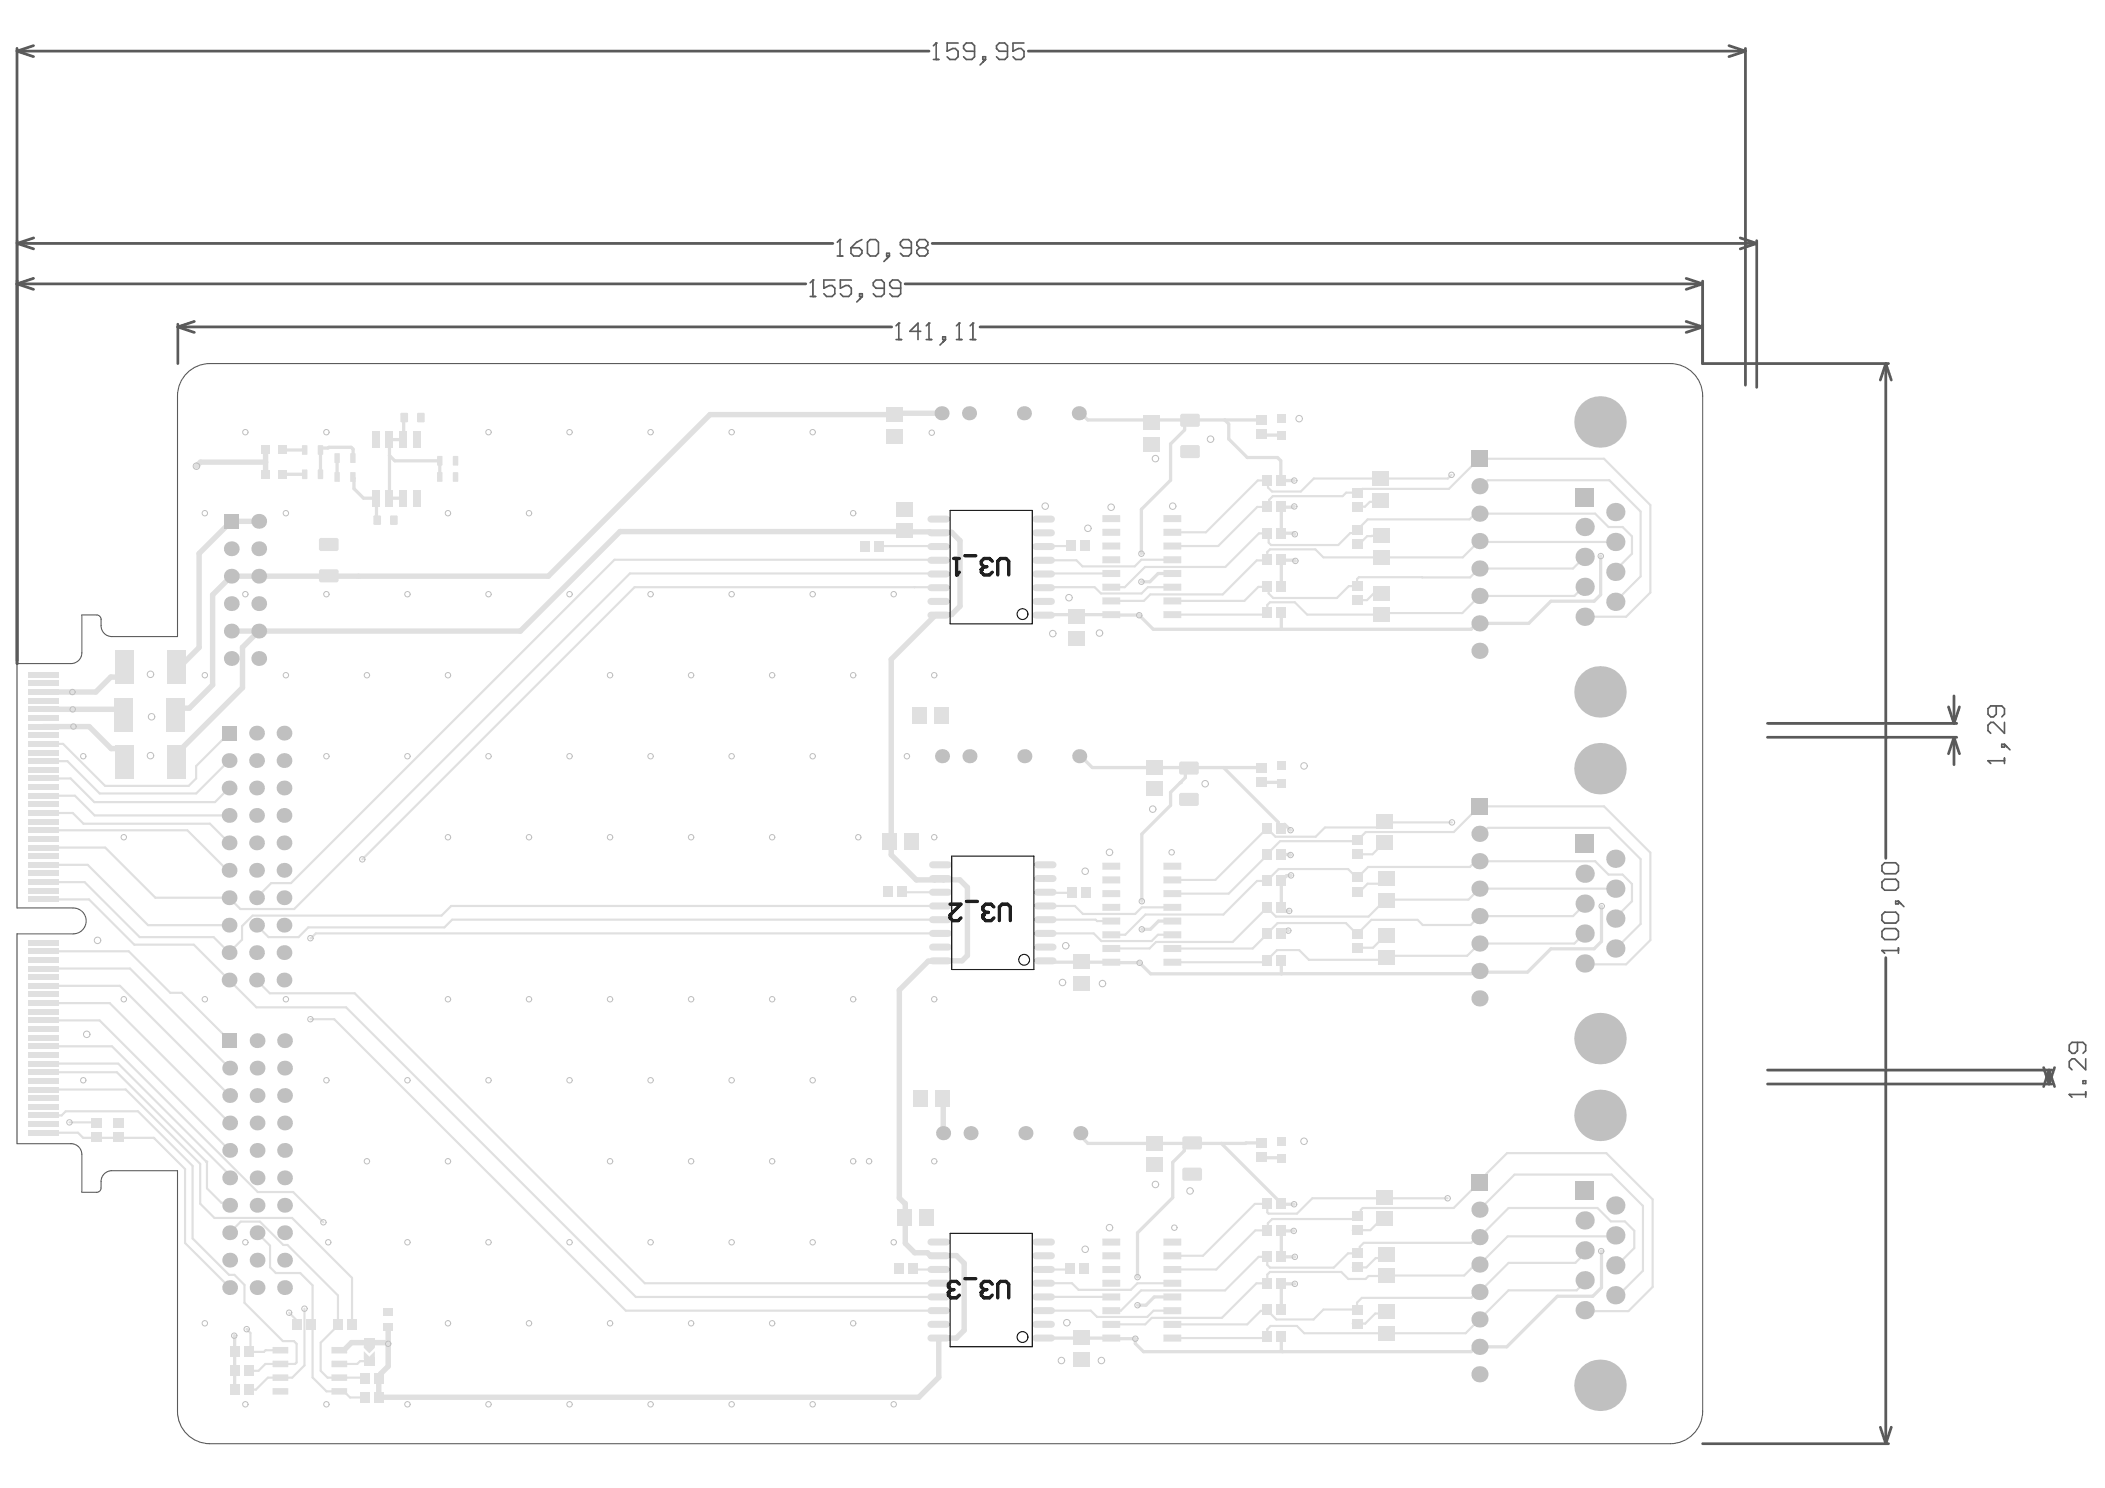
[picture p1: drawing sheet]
<svg xmlns="http://www.w3.org/2000/svg" width="297mm" height="210mm" viewBox="0 0 297 210" stroke-linecap="round" stroke-linejoin="round" font-family="sans-serif">
<g fill="none" stroke="#5a5a5a" stroke-width=".39">
<path d="M2.4 7.2l2.3 .8M2.4 7.2h128.7M2.4 6.8v86.8M4.7 6.4l-2.3 .8M145.1 7.2h101.2M244 6.4l2.3 .8M246.3 7.2l-2.3 .8M246.3 6.8v47.5M2.4 34.3l2.3 .8M2.4 34.3h115.1M2.4 33.9v59.7M4.7 39.3l-2.3 .7"/>
<path d="M4.7 33.6l-2.3 .7M131.5 34.3h116.4M237.9 39.3l2.4 .7M240.3 39.7v11.6h26.2M245.6 33.6l2.3 .7M247.9 34.3l-2.3 .8M247.9 33.9v20.7M2.4 40l2.3 .8M2.4 40h111.3M25.1 46.1l2.3 .8M25.1 46.1h100.7M25.1 45.7v5.6"/>
<path d="M27.4 45.3l-2.3 .8M127.7 40h112.6M138.3 46.1h102M237.9 45.3l2.4 .8M240.3 40l-2.4 .8M240.3 46.1l-2.4 .8M266.1 51.3l.8 2.3M266.1 51.3l-.8 2.3M266.1 51.3v69.8M275 99.7l.7 2.3M275.7 98.2v3.8M276.5 99.7l-.8 2.3"/>
<path d="M249.4 102h26.7M249.4 104h26.7M275.7 104l.8 2.3M275.7 104l-.7 2.3M275.7 104v3.9M266.1 135.1v68.6M249.4 152.9h40.1M249.4 151h40.1M288.4 150.6l.7 2.3M289.1 151l.8 2.3M289.1 151l-.7 2.3M289.1 151v1.9"/>
<path d="M289.9 150.6l-.8 2.3M240.3 203.7h26.2M265.3 201.3l.8 2.4M266.9 201.3l-.8 2.4"/>
</g>
<g fill="none" stroke="#5a5a5a" stroke-width=".23">
<path d="M131.7 8.4h.8M132.1 6.1h.1M132.1 6.1v2.3M132.1 6.1l-.4 .4M135.2 6.1h-1.6v1.1l.8-.4h.4l.4 .4v.8l-.4 .4h-.8l-.4-.4M137.5 7.2h-1.1l-.4-.4v-.3l.4-.4h.7l.4 .4v1.5l-.4 .4h-.7l-.4-.4M138.7 8h.4v.4h-.4zM139.1 8.4l-.8 .8M142.2 7.2h-1.2l-.4-.4v-.3l.4-.4h.8l.4 .4v1.5l-.4 .4h-.8l-.4-.4M144.5 6.1h-1.6v1.1l.8-.4h.4l.4 .4v.8l-.4 .4h-.8l-.4-.4M114.7 39.5h.1M114.7 39.5v2.3"/>
<path d="M114.7 39.5l-.4 .4M117.8 39.5h-1.5v1.2l.7-.4h.4l.4 .4v.7l-.4 .4h-.8l-.3-.4M118.1 36.1h.8M118.5 33.8h.1M118.5 33.8v2.3M118.5 33.8l-.4 .4M120.1 35h1.1l.4 .3v.4l-.4 .4h-.7l-.4-.4zM120.1 39.5h-1.5v1.2l.8-.4h.3l.4 .4v.7l-.4 .4h-.7l-.4-.4M121.6 33.8l-.7 .4-.8 .8M122.4 34.2l.4-.4h.8l.4 .4v1.5l-.4 .4h-.8l-.4-.4zM125.1 35.7h.4v.4h-.4zM125.5 36.1l-.8 .8"/>
<path d="M128.6 35h-1.2l-.3-.4v-.4l.3-.4h.8l.4 .4v1.5l-.4 .4h-.8l-.3-.4M129.8 35l-.4 .3v.4l.4 .4h.7l.4-.4v-.4l-.4-.3M129.8 35h.7M129.8 35l-.4-.4v-.4l.4-.4h.7l.4 .4v.4l-.4 .4M114.3 41.8h.8M121.3 41.4h.4v.4h-.4zM121.7 41.8l-.8 .8M124.8 40.7h-1.2l-.4-.4v-.4l.4-.4h.8l.4 .4v1.5l-.4 .4h-.8l-.4-.4M126.4 47.9h.8M126.8 45.6h.1M126.8 45.6v2.3M126.8 45.6l-.4 .4"/>
<path d="M127.1 40.7h-1.2l-.3-.4v-.4l.3-.4h.8l.4 .4v1.5l-.4 .4h-.8l-.3-.4M129.9 46.7h-1.5l1.1-1.1v2.3M130.7 47.9h.8M131.1 45.6h.1M131.1 45.6v2.3M131.1 45.6l-.4 .4M133 47.5h.4v.4h-.4zM133.4 47.9l-.8 .8M135 47.9h.7M135.4 45.6h.1M135.4 45.6v2.3M135.4 45.6l-.4 .4"/>
<path d="M136.9 47.9h.8M137.3 45.6h.1M137.3 45.6v2.3M137.3 45.6l-.4 .4M281.7 99.6v1.1l-.4 .4h-.4l-.4-.4v-.7l.4-.4h1.6l.4 .4v.7l-.4 .4M280.5 107.3h.1M280.5 107.3h2.4M280.5 107.3l.4 .4M282.5 105h.4v.4h-.4zM282.9 101.9v1.5l-1.6-1.5h-.4l-.4 .4v.8l.4 .3M282.9 106.9v.8M282.9 105l.7 .8"/>
<path d="M265.6 134.1h.1M265.6 122.1l.4-.4h1.5l.4 .4v.8l-.4 .4h-1.5l-.4-.4zM265.6 124.4l.4-.4h1.5l.4 .4v.8l-.4 .4h-1.5l-.4-.4zM265.6 129.1l.4-.4h1.5l.4 .4v.7l-.4 .4h-1.5l-.4-.4zM265.6 131.4l.4-.4h1.5l.4 .4v.8l-.4 .3h-1.5l-.4-.3zM265.6 134.1h2.3M265.6 134.1l.4 .4M267.5 127.1h.4v.4h-.4zM267.9 133.7v.8M267.9 127.1l.8 .8M292 154.4h.1M292 154.4h2.3"/>
<path d="M292 154.4l.4 .4M293.2 147v1.2l-.4 .4h-.4l-.4-.4v-.8l.4-.4h1.5l.4 .4v.8l-.4 .4M293.9 152.5h.4v.3h-.4zM294.3 149.4v1.5l-1.5-1.5h-.4l-.4 .3v.8l.4 .4M294.3 154v.8"/>
</g>
<g fill="#e0e0e0">
<path d="M52.1 191.4l.8-.8v1.1h-.8z"/>
<path d="M51.3 190.6l.8 .8v.3h-.8z"/>
<path d="M51.3 189.8h1.6v.3l-.8 .8-.8-.8z"/>
</g>
<g fill="none" stroke="#e0e0e0" stroke-width=".3">
<path d="M147.3 79h4.6l.9 .9M177.3 79.1l-4.8 4.7M147.3 80.9h10M162.3 83.8l-.9 1M184.5 86.7h10.4M147.5 131.7h6.8l1.1 1M147.5 127.8h4.2M15.8 147.6l20.6 20.6M13.6 160.5h3.1M21.8 160.6l4.3 4.3v10.4l6.3 6.3M27.2 174.7l5.1 5.1h.8l1.4 1.5v2.5l5.4 5.4h1.6M32.4 173.9l1.6-1.6h2.7l3.3 3.3"/>
<path d="M36.3 173.9l1.8 1.8v3.1l.8 .8h3.5l1.7 1.7v13M40.6 175.6l7.1 7.1v4.3l-2.4 2.4M41.2 171.8l8.5 8.5v6.6M41.4 168.2l4.2 4.2M177.1 169.8l-7.3 7.3M178.8 171l.2 .2M178.8 178.4l.4 .4M179.5 172l-.6 .6M34.8 187.5l.5 .5v2.6M39.6 190.5h-2.1l-.3 .2h-2M40.8 185.2l1.2 1.1M41.9 189.6v2.6"/>
<path d="M42 187.3h.1M43 192.6l-1.8 1.7h-1.6M46.1 196.3h1.8M47.9 192.4h2.5M47.9 194.3h3.4M49.4 197.1h2.1M162.8 184.9h2.6M165.4 188.8h13.2M222.5 182h-9.6l-4.1 4.1M223.8 180.7h.1"/>
</g>
<g fill="none" stroke="#e0e0e0" stroke-width=".46">
<path d="M57 58.9v.1v2.9l-2 .1M152.5 58.3l1 .9h13.7M167.2 59.1v1.5M167.3 59.2h10.6M172.8 59.3l.6 .5M49.8 63.4v1.2M51.3 70.3h1.7M53.1 70.4v2.9l.1 .1M55 70.3h1.9M55.7 65h6.4M165.2 67.7l-4.1 4.2M176 64.5h4.3l.4 .5"/>
<path d="M180.8 79h1.8l.1 .1M225.9 78.5v5.4l-.9 .9M225.9 78.4v.1M147.3 86.7h10M152.1 159.9l1.4 1.4M180.8 173.6h.1M225.9 176.5l.1 5.1-1.2 1.3h-5l-7.2 7.1h-4.3M152.6 188.7l.1 .1M157.7 188.8h2.5"/>
</g>
<g fill="none" stroke="#e0e0e0" stroke-width=".76">
<path d="M100.2 58.5h26M126.4 58.3h6.5M27.7 65.8l.6-.6h9.2v1.7M87.5 75h40.9M131.2 75l.1 .1h1.8M16.7 95.5h-1.1l-2.1 2.1h-3.3M17.6 94.1v.5M36.5 89h36.9M132.1 86.7l-6.3 6.3v25.5l-.3 .2 .3 .2v1.7l3.5 3.5h2.6M6.1 102.5h6.5l3.1 3.1h1l.9 .9M24.7 100.8v.1M131 135.6l-4.1 4.1v29.3l.8 .8"/>
<path d="M133.1 124.1h2.3l1.1 1.1M127.7 175.4l1.4 1.3h1.8l.4 .4M53.4 194.5v2.6h76.3M54.6 189.4l.2 .2v3.1M132.5 188.8v5.5M136.1 187.7l-1.1 1.1"/>
</g>
<circle cx="34.8" cy="187.5" r=".15" fill="#e0e0e0"/>
<g fill="none" stroke="#e0e0e0" stroke-width=".76">
<path d="M87.5 75l-14.1 14M128.4 75h2.8M133.1 75.1h.1M133.2 75.1h1.1l1.2 1.2v9.2l-1.2 1.2h-1.1M32.6 89h3.9l-2.3 2.3v5.7l-9.3 9.4v1.1M136.5 125.2v9.6l-.7 .7-3.1 .1M127.7 169.8v5.6M131.3 177.1h1.2M133.1 177.1h1.9M136.1 178.2v9.5M47.9 190.5h.6M49.6 189.4h2.5"/>
<path d="M53.7 193.8v.4l-.3 .3M54.8 187.2v2.4"/>
</g>
<g fill="none" stroke="#e0e0e0" stroke-width=".3">
<path d="M6.1 153.7h11.6l10.6 10.5v5.6l2 2h10.9M6.1 147.6h9.7M6.1 150h10.6l15.7 15.8v.4M9.8 158.3h3.7M11 159.8l.7 .7M19.5 156.8l7.7 7.7v10.2M21.7 160.5l.1 .1M29.1 163.9l.1 .1v3.6l2.1 2.1M29.1 163.9h.1M36.4 168.2h5M40 175.6h.6M35.3 190.6l-.1 .1"/>
<path d="M39.6 194.3h-1.8l-1.7 1.7h-.9M41.5 189.2l.4 .4M41.9 192.2l-.3 .2M42 186.3v1M43 184.6v8M44.1 194.3l2 2M45.3 189.4v4l.9 .9h1.7M47.9 196.3h.6l.9 .8M50.8 192h1.3M51 197.1h.1M51.3 194.3l.2 .2"/>
</g>
<path d="M165.2 62.6v5.1M33.1 188.4v7.5l.1 .1" fill="none" stroke="#e0e0e0" stroke-width=".46"/>
<circle cx="29.1" cy="163.9" r=".15" fill="#e0e0e0"/>
<g fill="none" stroke="#e0e0e0" stroke-width=".3">
<path d="M190.5 75.2h.5M194.8 70.6l-.3 .2M6.1 151.3h10.4l12.6 12.6M14.1 143.9l18.3 18.4M19.5 156.8h-10.2l-.6 .5h-2.6M11.7 160.5h1.9M31.3 169.7h.8l.3 .3M177.1 173.6l-5.5 5.5h-6.2M178.8 177.3v1.1M178.9 173.5l-.1 .1M179.2 178.8h9M191.9 175.9v.6l-.3 .3"/>
<path d="M192.4 175.3h15.2l.8-.8h.4l4.1-4.1h12.5l1.9 1.9h2l1.3 1.3v2.5l-2.4 2.4M194.1 177.5l-1.3 1.3M195.5 179.9h11.1M208.8 166.8l-3.7 3.6h-12.8l-.3 .3v.4l-.9 .9M208.8 170.6l4.9-4.9h13.7l4.4 4.4v9.2l-3.5 3.5M209 166.6l.8-.8v-.2l2.9-2.9h14l6.5 6.5v12.3l-3.4 3.5h-5.9M223.9 176.5l-1.6 1.6h-9.4l-4.1 4.2h-.4l-.8 .8M228.3 174.4h-15.5l-4 4h-.6M37.5 192.4l-1 1M156.8 186.8h4.8M162.8 184.9l-.9 .9M178.8 188.5h.1"/>
<path d="M186.8 184.7h4.7M192.2 183.1l-.7 .7M194.1 185.3l-1.5 1.4M208.8 186.1l-2 2h-11.2"/>
</g>
<path d="M49.8 67.3l.1 .1M167.2 60.6l-2 2M160.8 135.8l1.6 1.6h45.2l.8-.1 .4-.3M180.8 135.5v1.9M218.9 133.8l-3.3 3.3h-6.8M152.7 188.8h4.9h.1M160.2 188.8v.7l1.2 1.2h46.2l.7-.7M162.9 183h2.9M180.8 181v3.8M180.8 188.5v2l.2 .2" fill="none" stroke="#e0e0e0" stroke-width=".46"/>
<path d="M17.6 94.6l-.9 .9M132.1 86.7h1M131 135.6h1.7M135 177.1l1.1 1.1M132.5 188.8h2.5" fill="none" stroke="#e0e0e0" stroke-width=".76"/>
<circle cx="157.4" cy="135.7" r=".23" fill="#e0e0e0"/>
<path d="M225 84.8h-6.1l-3.2 3.1h-7.3M154.1 108.3h13.9l-.7 .7v.7M181.3 116.3l.8 .8M147.3 135.7h5.2h.1h.1l8.1 .1M180.8 124.3v3.8M226 127.8v5l-1 1h-6.1M168.2 161.2h-.4l-.7 .7v.4l-1.6 1.7v4.9l-5 5M178 161.2l-5.7 .1" fill="none" stroke="#e0e0e0" stroke-width=".46"/>
<g fill="none" stroke="#e0e0e0" stroke-width=".3">
<path d="M177.5 67.8h1.3M191.5 69.5h.1M208.2 72.5h16.9l1.9 1.8h2l1.3 1.4v2.4l-2.5 2.5M208.7 64.7h17.6l6.6 6.5v12.4l-3.4 3.4h-5.9M208.8 68.6h.3l.8-.9h17.2l4.4 4.5v9.1l-3.6 3.6M223.6 78.6l-1.6 1.6h-13.3M227.9 76.5h-19l-.2-.2-2.3 2.3M164.8 84.8h10.8M164.8 86.7h13.8M190.3 82.7l-1.6 1.7M191.4 84.7h.1M191.5 81.7v1"/>
<path d="M223.6 82.8h-.1l-1.3 1.3h-13.4l-2.4 2.4h-11.3M208.8 113.7h17.5l6.6 6.6v12.3l-3.4 3.4h-5.9M209.9 116.8h17.2l4.4 4.4v9.1l-3.6 3.6M156.8 131.9h2M208.8 125.4h19.1M208.8 121.5h16.3l1.9 1.9h2l1.3 1.3v2.4M223.6 131.8h-.1l-1.3 1.3h-13.4M223.6 127.6l-1.6 1.6h-13.2M6.1 159.8h4.9M13.5 158.3l.1 .2M47.2 143.8l41.1 41.1M177.1 169.8h1.7"/>
</g>
<circle cx="166.6" cy="110.4" r=".23" fill="#e0e0e0"/>
<g fill="none" stroke="#e0e0e0" stroke-width=".46">
<path d="M167.2 59.1l.1 .1M172.8 59.2v.1M173.4 59.8v2.1l2.6 2.6M177.9 59.2l.1 .1M39.9 66.9h3.1M42.9 63.4l-.1 .1h-2.9l.1 .1M49.6 63.1h-3.2l-.1 .1h-.9l-.2 .2v3.5M49.8 64.6h.1M49.9 68.9l1.4 1.4M55 64.3l.7 .7M62.1 67.3l-.2 .1M124.1 77h.1"/>
<path d="M151.2 77l-.1 .1M161.1 71.9v6.2M178 61.3l.1 .1h2.6l.2 .1M180.7 65v2.4l.5 .4h1.4M180.8 79v3.7M182.6 71.4l-.1 .2-1.7-.1v3.7h1.7l.2 .2M160.8 86.8l1.9 2h44.9l.8-.9M180.8 86.4v2.3l-.1 .1M167.3 109.7l-2.1 2.1v1.8l-4.1 4.1v9.4M168 108.3h10M172.7 108.3l7.7 7.7v.4l.4 .4M178 110.3l.1 .1h2.6l.2 .1"/>
<path d="M178 108.3h.1M168.7 161.3h3.6l8.6 8.6h1.7M178 163.2l.1 .1h2.6l.2 .1M180.8 173.6v3.7M180.8 177.3h1.9M180.8 177.3h.1M180.9 173.6h1.7M180.8 181l1.9 .1"/>
</g>
<g fill="none" stroke="#e0e0e0" stroke-width=".3">
<path d="M124.1 77h.1M147.3 77h3.8M177.5 67.8l-7.3 7.3h-5.4M178.8 67.8l.1 .1M190.5 75.2l-1.7 1.7h-9.4l-.4-.4v-1.1l-.2-.2h-1.2l-4.7 4.8h-11.3M191.5 69.5h-1.5l-.5 .5h-9.9l-.5 .5v.7l-.3 .3h-1.4l-5.5 5.5h-7.1M191.5 74.7l-.5 .5M193.3 70.8h1.2M193.5 75.6h1.7M194.8 67.5h-9.4l-1.8 1.8h-4.1l-.6-.5M206.4 78.6h-19.7l-1.1-1.1h-6.4l-.4 .4v1.2h-1.5M208.7 64.7l-4.2 4.3h-12.3h-.2l-.5 .5"/>
<path d="M157.3 84.8h4.1M162.3 83.8h10.2M164.8 82.8h-2.8l-.9 .9h-5.7M178.6 86.7l.2-.3v-1.1l.4-.3h3.5l1.8 1.7M188.7 84.4h-9l-.7-.7v-.8l-.2-.2v.1h-1.2l-2 2M190.3 82.7h1.2M191.5 84.7h1.4M191.7 81.4h9M193.9 83.7h1M195.1 86.5l-.2 .2M209.9 116.8l-.8 .8h-.3M43.8 132.3h.1"/>
<path d="M127.3 125.8l.1 .1M151.2 125.9h-2.7l-.1 .2h-1.1M208.2 121.5h.6M230.3 127.1l-2.5 2.5M43.8 143.8h3.4M128.8 179l.1 .1h4.2M150.9 179l-.1 .1h-3.5M177.1 173.6h1.7M178.8 169.8v1.2M178.8 177.3h-1.2l-4.7 4.7h-11.9l-2.8 2.9M178.9 172.6v.9M179.5 172h11.6"/>
<path d="M189.3 179.4h-10.1l-.4 .4v1.2h-1.5l-4.9 4.9h-9.9M191.6 176.8h-1.4l-2 2M191.9 178.8h-1M195.6 180h-2.5l-.4 .4h-2.4M195.6 176.9l-.5 .6h-1M204.3 169h-19.1l-2.2 2.2h-4M208.8 166.6h.2M35.2 193.4h1.3M177.9 184.9l-1.9 1.9h-10.6M178.8 184.8l-.1 .1M186.8 184.7l-1.4 1.4h-5.3l-1.3-1.3M190.9 186.7h1.7"/>
<path d="M191.5 183.8v.9M192.2 183.1h15.4M194.1 185.3h.8M195.6 188.1h-11.6l-1-1.1h-3.7l-.5 .5v1l-.2 .3"/>
</g>
<circle cx="157.3" cy="80.9" r=".15" fill="#e0e0e0"/>
<path d="M161.6 80l-2.9 2.8h-1.4M164.8 79h-3.7l-1 .9h-7.3" fill="none" stroke="#e0e0e0" stroke-width=".3"/>
<path d="M157.3 86.7l3.5 .1M164.8 80.9h-1.4l-1.1 1.2h-1.2" fill="none" stroke="#e0e0e0" stroke-width=".46"/>
<circle cx="164.8" cy="79" r=".15" fill="#e0e0e0"/>
<g fill="none" stroke="#e0e0e0" stroke-width=".3">
<path d="M124.1 77h9M193.3 70.8l-.7 .7h-1.2M193.5 75.6h-.6l-1.2 1.1M204.8 67l-.5 .5h-9.5M208.2 72.5l-.8 .8h-14.4l-1.5 1.4M129 82.8h.1M129 82.8h4.1M147.4 82.8h7.1l.9 .9M191.7 81.4l-.2 .3M193.9 83.7l-1 1M208.7 80.2l-1.3 1.3-6.7-.1M151.7 127.8l1.1 1.1"/>
<path d="M208.2 178.4l-1.6 1.5M146.8 182.9h10"/>
</g>
<path d="M132.9 155.2l.2 .2v4.2" fill="none" stroke="#e0e0e0" stroke-width=".76"/>
<path d="M160.5 173.9v6.3M146.7 188.8h5.9M162.9 183l-1.2 1.1h-1.2" fill="none" stroke="#e0e0e0" stroke-width=".46"/>
<circle cx="156.8" cy="182.9" r=".15" fill="#e0e0e0"/>
<path d="M178.9 67.9v.9M63.7 127.8l-1.4 1.4M127.4 125.9h5.3M191.9 178.8h.9M146.8 184.9h7.1l.9 .9h7.1M146.8 181h4.5l.9 1h7.4M156.8 184.9h1.4M162.5 185.9l-.9 .9M177.9 184.9h.8M223.8 180.7l-1.3 1.3" fill="none" stroke="#e0e0e0" stroke-width=".3"/>
<path d="M49.6 63.1l.2 .3" fill="none" stroke="#e0e0e0" stroke-width=".46"/>
<circle cx="146.7" cy="188.8" r=".23" fill="#e0e0e0"/>
<g fill="none" stroke="#e0e0e0" stroke-width=".3">
<path d="M133.1 79h-46.4l-45.6 45.6h-2.8l-2.1 2M129 82.8h-39.5l-38.4 38.4M133.1 80.9h-44.2l-47.4 47.3h-7.6l-1.6-1.6h-10.4l-7.1-7h-8.7M6.1 117.1h20.3l5.7 5.7h.2M6.1 114.7h4.2l1.5 1.5h17.8l2.7 2.7M6.1 112.2h4.5l2.8 2.8h18.9M6.1 109.8h3.9l3.3 3.3h17l2-1.9M32.3 107.3l-4.6 4.6h-13.6l-4.6-4.5h-3.4M32.3 103.4l-4.6 4.7v1.7l-1.1 1.1h-11.8l-5.9-6h-2.8M178.8 116.8v.1M178.8 116.9l-7.3 7.2h-6.1M195.4 115.9l-.8 .8h-7.6l-1.3 1.3h-5.7l-1.2-1.1"/>
<path d="M205.1 117.4h-12.4l-1.3 1.3h-10.8l-1.8 1.8v.1l-5.4 5.5h-8M6.1 124.4h5.8l7.8 7.8h10.4l2.2 2.2 1.9-1.8v-2l1.4-1.4h26.7M6.1 122h6.3l8.5 8.5h11.4M6.1 126.9h6.5l6.3 6.4h8.4l8.9 8.8h12.6l40.9 40.9h43.4M6.1 134.2h12.1l5.8 5.8h1.6l6.8 6.8M6.1 139.1h10.8l15.5 15.4M6.1 136.6h12.3l14 14.1M36.2 138.2l1.9 1.9h12l40.9 40.9h42.1M132.7 129.7h-68.9l-1.1 1.1h-19.2l-1.4 1.4h-4.2l-1.7-1.7M132.7 131.7h-88.1l-.7 .6M154.6 129.7l.2 .2h2M161.1 128l-.9 .9h-7.4"/>
<path d="M164.9 135.7h.5M178.8 128.1l-4.8 4.8h-10.9M178.8 128v.1M191.6 123.8h-.2l-1.2-1.2h-9.8l-1.6 1.7h-1.4l-4.8 4.7h-11l-2.8 2.9M195.4 132l-1.6 1.7h-2.3M195.6 123.9l-.7 .8h-1.9l-1.2 1.1M200.8 130.5l-.8-.7h-6.5l-1.9 1.9h-.2l-1.5-1.5h-9.6l-1.5 1.5v.1l-2 2h-11.4M207 134.8h-11.2l-.6 .6h-10.5l-1.4-1.4h-3.1l-1.6 1.7h-13.2M207.2 126.9h-11.7l-2.4 2.4h-13.1l-1.2-1.2M6.1 143.9h8M6.1 141.5h9.4l16.9 16.9M189.3 179.4l1 1"/>
<path d="M192.4 175.3l-.5 .6M195.3 171.8h-.2l-1.7 1.7h-2.5M88.3 184.9h44.8M165.4 181h-4.9l-.9 1"/>
</g>
<path d="M42.9 63.4l.1 .1M62.1 65v2.3M164.9 129.9h-1.4l-1.2 1.2M180.8 128.1l.4 .4h.7M180.8 120.5l1.3 .1M181.8 131.3h-.6l-.4 .4M182.2 123.5h-.6l-.8 .8M153.5 161.3h14.2" fill="none" stroke="#e0e0e0" stroke-width=".46"/>
<path d="M36.5 73.5h-3.9l-4.5 4.6v13.2l-3.2 3.2v1.2M30 83.9v12.7l-3.3 3.3h-1.1M32.6 81.3h18M49.6 189.4l-1.1 1.1M52.1 189.4h2.5" fill="none" stroke="#e0e0e0" stroke-width=".76"/>
<circle cx="164.9" cy="128" r=".15" fill="#e0e0e0"/>
<g fill="none" stroke="#e0e0e0" stroke-width=".3">
<path d="M195.4 115.9l.2 .1h9.3M195.4 118.9h-.1l-1.6 1.6h-2.2M208.8 113.7l-3.7 3.7M63.7 127.8h69M147.5 129.7h7.1M161.1 128h3.8M163.1 132.9l-.9 .9h-4.8M164.9 131.9h-1.5l-.9 .8h-7.1M195.4 132h.2M208.2 121.5l-.8 .8h-14.3l-1.5 1.5M208.8 129.2l-1.3 1.3h-6.7M208.8 125.4l-1.6 1.5"/>
<path d="M209 132.8l-2 2M16.7 160.5h5"/>
</g>
<path d="M152.7 106.9l1.4 1.4M161.1 131.1h1.2" fill="none" stroke="#e0e0e0" stroke-width=".46"/>
<path d="M6.1 97.6h4.1M6.1 100.1h10.5l.9 .8M17.6 106.5v1" fill="none" stroke="#e0e0e0" stroke-width=".76"/>
<circle cx="54.8" cy="187.2" r=".38" fill="#e0e0e0"/>
<path d="M165.4 177.1h4.4M37.5 192.4h4.1M50.8 192l-.4 .4" fill="none" stroke="#e0e0e0" stroke-width=".3"/>
<path d="M47.6 64.6v2.7M49.9 67.4v1.5M53 70.3l.1 .1M55 62v8.3M182.7 79.1h.1" fill="none" stroke="#e0e0e0" stroke-width=".46"/>
<path d="M100.2 58.5l-22.8 22.8h-26.8M126.4 58.3l-.2 .2M37.5 63.5v1.7M25.6 99.9l-.9 .9M32.6 81.3l-2.6 2.6M131.9 124.1h1.2M133.1 159.6l.2 .3M54.8 192.7l-1.1 1.1M132.5 194.3l-2.8 2.8" fill="none" stroke="#e0e0e0" stroke-width=".76"/>
<g fill="none" stroke="#c0c0c0" stroke-width=".14">
<circle cx="183.3" cy="59.1" r=".46"/>
<circle cx="27.7" cy="65.8" r=".46"/>
<circle cx="28.9" cy="72.4" r=".38"/>
<circle cx="34.6" cy="61" r=".38"/>
<circle cx="40.3" cy="72.4" r=".38"/>
<circle cx="46.1" cy="61" r=".38"/>
<circle cx="63.2" cy="72.4" r=".38"/>
<circle cx="68.9" cy="61" r=".38"/>
<circle cx="74.6" cy="72.4" r=".38"/>
<circle cx="80.4" cy="61" r=".38"/>
<circle cx="91.8" cy="61" r=".38"/>
<circle cx="103.2" cy="61" r=".38"/>
<circle cx="114.7" cy="61" r=".38"/>
<circle cx="120.4" cy="72.4" r=".38"/>
<circle cx="131.5" cy="61" r=".38"/>
<circle cx="147.5" cy="71.4" r=".46"/>
<circle cx="153.5" cy="74.5" r=".46"/>
<circle cx="156.8" cy="71.6" r=".46"/>
<circle cx="161.1" cy="78.1" r=".38"/>
<circle cx="163" cy="64.7" r=".46"/>
<circle cx="165.5" cy="71.4" r=".46"/>
<circle cx="170.8" cy="62" r=".46"/>
<circle cx="182.6" cy="67.8" r=".38"/>
<circle cx="182.6" cy="71.4" r=".38"/>
<circle cx="182.7" cy="75.4" r=".38"/>
<circle cx="182.8" cy="79.1" r=".38"/>
<circle cx="204.8" cy="67" r=".38"/>
<circle cx="225.9" cy="78.4" r=".38"/>
<circle cx="10.2" cy="97.6" r=".38"/>
<circle cx="21.2" cy="95.1" r=".46"/>
<circle cx="28.9" cy="95.2" r=".38"/>
<circle cx="34.6" cy="83.8" r=".38"/>
<circle cx="40.3" cy="95.2" r=".38"/>
<circle cx="46.1" cy="83.8" r=".38"/>
<circle cx="51.8" cy="95.2" r=".38"/>
<circle cx="57.5" cy="83.8" r=".38"/>
<circle cx="63.2" cy="95.2" r=".38"/>
<circle cx="68.9" cy="83.8" r=".38"/>
<circle cx="80.4" cy="83.8" r=".38"/>
<circle cx="86.1" cy="95.2" r=".38"/>
<circle cx="91.8" cy="83.8" r=".38"/>
<circle cx="97.5" cy="95.2" r=".38"/>
<circle cx="103.2" cy="83.8" r=".38"/>
<circle cx="109" cy="95.2" r=".38"/>
<circle cx="114.7" cy="83.8" r=".38"/>
<circle cx="120.4" cy="95.2" r=".38"/>
<circle cx="126.1" cy="83.8" r=".38"/>
<circle cx="131.8" cy="95.2" r=".38"/>
<circle cx="148.6" cy="89.4" r=".46"/>
<circle cx="150.8" cy="84.3" r=".46"/>
<circle cx="155.2" cy="89.3" r=".46"/>
<circle cx="160.8" cy="86.8" r=".38"/>
<circle cx="161.1" cy="82.1" r=".38"/>
<circle cx="10.3" cy="100.1" r=".38"/>
<circle cx="10.4" cy="102.5" r=".38"/>
<circle cx="11.7" cy="106.7" r=".38"/>
<circle cx="17.5" cy="118.1" r=".38"/>
<circle cx="21.2" cy="106.6" r=".46"/>
<circle cx="21.4" cy="101.1" r=".46"/>
<circle cx="46.1" cy="106.7" r=".38"/>
<circle cx="57.5" cy="106.7" r=".38"/>
<circle cx="63.2" cy="118.1" r=".38"/>
<circle cx="68.9" cy="106.7" r=".38"/>
<circle cx="74.6" cy="118.1" r=".38"/>
<circle cx="80.4" cy="106.7" r=".38"/>
<circle cx="86.1" cy="118.1" r=".38"/>
<circle cx="91.8" cy="106.7" r=".38"/>
<circle cx="97.5" cy="118.1" r=".38"/>
<circle cx="103.2" cy="106.7" r=".38"/>
<circle cx="109" cy="118.1" r=".38"/>
<circle cx="114.7" cy="106.7" r=".38"/>
<circle cx="121.1" cy="118.1" r=".38"/>
<circle cx="128" cy="106.7" r=".38"/>
<circle cx="131.8" cy="118.1" r=".38"/>
<circle cx="162.7" cy="114.1" r=".46"/>
<circle cx="170.1" cy="110.6" r=".46"/>
<circle cx="182.1" cy="117.1" r=".38"/>
<circle cx="184" cy="108" r=".46"/>
<circle cx="204.9" cy="116" r=".38"/>
<circle cx="13.8" cy="132.7" r=".46"/>
<circle cx="43.8" cy="132.3" r=".38"/>
<circle cx="51.1" cy="121.2" r=".38"/>
<circle cx="149.9" cy="138.6" r=".46"/>
<circle cx="150.4" cy="133.4" r=".46"/>
<circle cx="153.1" cy="122.9" r=".46"/>
<circle cx="155.6" cy="138.7" r=".46"/>
<circle cx="156.6" cy="120.2" r=".46"/>
<circle cx="160.8" cy="135.8" r=".38"/>
<circle cx="161.1" cy="131.1" r=".38"/>
<circle cx="161.1" cy="127.1" r=".38"/>
<circle cx="165.3" cy="120.2" r=".38"/>
<circle cx="181.8" cy="131.3" r=".38"/>
<circle cx="181.9" cy="128.5" r=".38"/>
<circle cx="182.1" cy="120.6" r=".38"/>
<circle cx="182.2" cy="123.5" r=".38"/>
<circle cx="226" cy="127.8" r=".38"/>
<circle cx="9.8" cy="158.3" r=".38"/>
<circle cx="11.7" cy="152.4" r=".38"/>
<circle cx="12.2" cy="145.9" r=".46"/>
<circle cx="17.5" cy="141" r=".38"/>
<circle cx="28.9" cy="141" r=".38"/>
<circle cx="40.3" cy="141" r=".38"/>
<circle cx="43.8" cy="143.8" r=".38"/>
<circle cx="46.1" cy="152.4" r=".38"/>
<circle cx="57.5" cy="152.4" r=".38"/>
<circle cx="63.2" cy="141" r=".38"/>
<circle cx="68.9" cy="152.4" r=".38"/>
<circle cx="74.6" cy="141" r=".38"/>
<circle cx="80.4" cy="152.4" r=".38"/>
<circle cx="86.1" cy="141" r=".38"/>
<circle cx="91.8" cy="152.4" r=".38"/>
<circle cx="97.5" cy="141" r=".38"/>
<circle cx="103.2" cy="152.4" r=".38"/>
<circle cx="109" cy="141" r=".38"/>
<circle cx="114.7" cy="152.4" r=".38"/>
<circle cx="120.4" cy="141" r=".38"/>
<circle cx="131.8" cy="141" r=".38"/>
<circle cx="34.6" cy="175.2" r=".38"/>
<circle cx="45.6" cy="172.4" r=".38"/>
<circle cx="46.3" cy="175.2" r=".38"/>
<circle cx="51.8" cy="163.8" r=".38"/>
<circle cx="57.5" cy="175.2" r=".38"/>
<circle cx="63.2" cy="163.8" r=".38"/>
<circle cx="68.9" cy="175.2" r=".38"/>
<circle cx="80.4" cy="175.2" r=".38"/>
<circle cx="86.1" cy="163.8" r=".38"/>
<circle cx="91.8" cy="175.2" r=".38"/>
<circle cx="97.5" cy="163.8" r=".38"/>
<circle cx="103.2" cy="175.2" r=".38"/>
<circle cx="109" cy="163.8" r=".38"/>
<circle cx="114.7" cy="175.2" r=".38"/>
<circle cx="120.4" cy="163.8" r=".38"/>
<circle cx="122.6" cy="163.8" r=".38"/>
<circle cx="126.1" cy="175.2" r=".38"/>
<circle cx="131.8" cy="163.8" r=".38"/>
<circle cx="153.1" cy="176.2" r=".46"/>
<circle cx="156.6" cy="173.2" r=".46"/>
<circle cx="163" cy="167.1" r=".46"/>
<circle cx="165.7" cy="173.2" r=".38"/>
<circle cx="167.9" cy="168" r=".46"/>
<circle cx="182.6" cy="173.6" r=".38"/>
<circle cx="182.6" cy="169.9" r=".38"/>
<circle cx="182.7" cy="177.3" r=".38"/>
<circle cx="184" cy="161" r=".46"/>
<circle cx="204.3" cy="169" r=".38"/>
<circle cx="225.9" cy="176.5" r=".38"/>
<circle cx="28.9" cy="186.7" r=".38"/>
<circle cx="33.1" cy="188.4" r=".38"/>
<circle cx="34.6" cy="198.1" r=".38"/>
<circle cx="34.8" cy="187.5" r=".38"/>
<circle cx="40.8" cy="185.2" r=".38"/>
<circle cx="43" cy="184.6" r=".38"/>
<circle cx="46.1" cy="198.1" r=".38"/>
<circle cx="54.8" cy="189.6" r=".38"/>
<circle cx="57.5" cy="198.1" r=".38"/>
<circle cx="63.2" cy="186.7" r=".38"/>
<circle cx="68.9" cy="198.1" r=".38"/>
<circle cx="74.6" cy="186.7" r=".38"/>
<circle cx="80.4" cy="198.1" r=".38"/>
<circle cx="86.1" cy="186.7" r=".38"/>
<circle cx="91.8" cy="198.1" r=".38"/>
<circle cx="97.5" cy="186.7" r=".38"/>
<circle cx="103.2" cy="198.1" r=".38"/>
<circle cx="109" cy="186.7" r=".38"/>
<circle cx="114.7" cy="198.1" r=".38"/>
<circle cx="120.4" cy="186.7" r=".38"/>
<circle cx="126.1" cy="198.1" r=".38"/>
<circle cx="149.8" cy="191.9" r=".46"/>
<circle cx="150.5" cy="186.6" r=".46"/>
<circle cx="155.4" cy="191.9" r=".46"/>
<circle cx="160.2" cy="188.8" r=".38"/>
<circle cx="160.5" cy="184.1" r=".38"/>
<circle cx="160.5" cy="180.2" r=".38"/>
<circle cx="182.7" cy="181.1" r=".38"/>
</g>
<g fill="#c0c0c0">
<circle cx="225.8" cy="195.4" r="3.6"/>
<circle cx="32.4" cy="173.9" r="1.04"/>
<circle cx="36.3" cy="173.9" r="1.04"/>
<circle cx="40.2" cy="173.9" r="1.04"/>
<circle cx="36.3" cy="162.3" r="1.04"/>
<circle cx="36.3" cy="166.2" r="1.04"/>
<circle cx="36.3" cy="170" r="1.04"/>
<circle cx="32.4" cy="162.3" r="1.04"/>
<circle cx="40.2" cy="162.3" r="1.04"/>
<circle cx="32.4" cy="166.2" r="1.04"/>
<circle cx="40.2" cy="166.2" r="1.04"/>
<circle cx="32.4" cy="170" r="1.04"/>
<circle cx="40.2" cy="170" r="1.04"/>
<circle cx="32.4" cy="158.4" r="1.04"/>
<circle cx="32.4" cy="150.7" r="1.04"/>
<circle cx="36.2" cy="138.2" r="1.04"/>
<circle cx="32.3" cy="134.4" r="1.04"/>
<circle cx="32.3" cy="138.2" r="1.04"/>
<circle cx="32.4" cy="154.5" r="1.04"/>
<circle cx="36.2" cy="134.4" r="1.04"/>
<circle cx="36.3" cy="158.4" r="1.04"/>
<circle cx="36.3" cy="154.5" r="1.04"/>
<circle cx="36.3" cy="146.8" r="1.04"/>
<circle cx="40.1" cy="138.2" r="1.04"/>
<circle cx="40.1" cy="134.4" r="1.04"/>
<circle cx="36.3" cy="150.7" r="1.04"/>
<circle cx="40.2" cy="150.7" r="1.04"/>
<circle cx="40.2" cy="154.5" r="1.04"/>
<circle cx="40.2" cy="146.8" r="1.04"/>
<circle cx="40.2" cy="158.4" r="1.04"/>
<circle cx="152.4" cy="159.8" r=".99"/>
<circle cx="137" cy="159.8" r=".99"/>
<circle cx="144.7" cy="159.8" r=".99"/>
<circle cx="133.1" cy="159.8" r=".99"/>
<circle cx="40.2" cy="177.8" r="1.04"/>
<circle cx="32.4" cy="181.6" r="1.04"/>
<circle cx="32.4" cy="177.8" r="1.04"/>
<circle cx="40.2" cy="181.6" r="1.04"/>
<circle cx="36.3" cy="177.8" r="1.04"/>
<circle cx="36.3" cy="181.6" r="1.04"/>
<circle cx="208.8" cy="125.4" r="1.14"/>
<circle cx="208.8" cy="137" r="1.14"/>
<circle cx="208.8" cy="133.1" r="1.14"/>
<circle cx="208.8" cy="129.2" r="1.14"/>
<circle cx="208.8" cy="140.8" r="1.14"/>
<circle cx="227.9" cy="170" r="1.29"/>
<circle cx="227.9" cy="174.3" r="1.29"/>
<circle cx="223.6" cy="135.9" r="1.29"/>
<circle cx="223.6" cy="131.7" r="1.29"/>
<circle cx="223.6" cy="127.5" r="1.29"/>
<circle cx="225.8" cy="146.5" r="3.6"/>
<circle cx="223.6" cy="172.2" r="1.29"/>
<circle cx="225.8" cy="157.3" r="3.6"/>
<circle cx="208.8" cy="121.5" r="1.14"/>
<circle cx="208.8" cy="117.6" r="1.14"/>
<circle cx="223.6" cy="123.2" r="1.29"/>
<circle cx="208.8" cy="91.8" r="1.14"/>
<circle cx="208.8" cy="87.9" r="1.14"/>
<circle cx="208.8" cy="68.6" r="1.14"/>
<circle cx="208.8" cy="72.5" r="1.14"/>
<circle cx="208.8" cy="76.3" r="1.14"/>
<circle cx="208.8" cy="80.2" r="1.14"/>
<circle cx="208.8" cy="84.1" r="1.14"/>
<circle cx="223.6" cy="82.8" r="1.29"/>
<circle cx="223.6" cy="87" r="1.29"/>
<circle cx="223.6" cy="74.3" r="1.29"/>
<circle cx="223.6" cy="78.6" r="1.29"/>
<circle cx="225.8" cy="108.4" r="3.6"/>
<circle cx="225.8" cy="97.6" r="3.6"/>
<circle cx="225.8" cy="59.5" r="3.6"/>
<circle cx="227.9" cy="125.4" r="1.29"/>
<circle cx="227.9" cy="121.1" r="1.29"/>
<circle cx="227.9" cy="80.7" r="1.29"/>
<circle cx="227.9" cy="84.9" r="1.29"/>
<circle cx="227.9" cy="72.2" r="1.29"/>
<circle cx="227.9" cy="76.5" r="1.29"/>
<circle cx="208.8" cy="193.9" r="1.14"/>
<circle cx="208.8" cy="186.1" r="1.14"/>
<circle cx="208.8" cy="170.6" r="1.14"/>
<circle cx="208.8" cy="174.5" r="1.14"/>
<circle cx="208.8" cy="190" r="1.14"/>
<circle cx="208.8" cy="182.3" r="1.14"/>
<circle cx="208.8" cy="178.4" r="1.14"/>
<circle cx="223.6" cy="176.4" r="1.29"/>
<circle cx="227.9" cy="133.8" r="1.29"/>
<circle cx="227.9" cy="129.6" r="1.29"/>
<circle cx="223.6" cy="184.8" r="1.29"/>
<circle cx="227.9" cy="182.7" r="1.29"/>
<circle cx="223.6" cy="180.6" r="1.29"/>
<circle cx="227.9" cy="178.5" r="1.29"/>
<circle cx="36.5" cy="73.5" r="1.04"/>
<circle cx="36.5" cy="92.9" r="1.04"/>
<circle cx="36.5" cy="81.3" r="1.04"/>
<circle cx="36.5" cy="77.4" r="1.04"/>
<circle cx="36.5" cy="89" r="1.04"/>
<circle cx="36.5" cy="85.2" r="1.04"/>
<circle cx="36.2" cy="126.6" r="1.04"/>
<circle cx="36.2" cy="111.2" r="1.04"/>
<circle cx="32.3" cy="126.6" r="1.04"/>
<circle cx="32.3" cy="130.5" r="1.04"/>
<circle cx="32.3" cy="111.2" r="1.04"/>
<circle cx="32.3" cy="115" r="1.04"/>
<circle cx="32.3" cy="118.9" r="1.04"/>
<circle cx="32.3" cy="107.3" r="1.04"/>
<circle cx="32.3" cy="122.8" r="1.04"/>
<circle cx="36.2" cy="130.5" r="1.04"/>
<circle cx="36.2" cy="115" r="1.04"/>
<circle cx="36.2" cy="107.3" r="1.04"/>
<circle cx="32.6" cy="85.2" r="1.04"/>
<circle cx="32.6" cy="89" r="1.04"/>
<circle cx="32.6" cy="81.3" r="1.04"/>
<circle cx="32.6" cy="77.4" r="1.04"/>
<circle cx="144.5" cy="58.3" r=".99"/>
<circle cx="152.2" cy="58.3" r=".99"/>
<circle cx="136.7" cy="58.3" r=".99"/>
<circle cx="132.9" cy="58.3" r=".99"/>
<circle cx="32.6" cy="92.9" r="1.04"/>
<circle cx="36.2" cy="103.4" r="1.04"/>
<circle cx="36.2" cy="122.8" r="1.04"/>
<circle cx="36.2" cy="118.9" r="1.04"/>
<circle cx="40.1" cy="130.5" r="1.04"/>
<circle cx="40.1" cy="111.2" r="1.04"/>
<circle cx="40.1" cy="107.3" r="1.04"/>
<circle cx="40.1" cy="118.9" r="1.04"/>
<circle cx="40.1" cy="122.8" r="1.04"/>
<circle cx="40.1" cy="115" r="1.04"/>
<circle cx="40.1" cy="126.6" r="1.04"/>
<circle cx="40.1" cy="103.4" r="1.04"/>
<circle cx="152.3" cy="106.7" r=".99"/>
<circle cx="136.8" cy="106.7" r=".99"/>
<circle cx="132.9" cy="106.7" r=".99"/>
<circle cx="144.5" cy="106.7" r=".99"/>
</g>
<g fill="#c0c0c0">
<path d="M31.4 145.8h2.1v2h-2.1z" fill-rule="evenodd"/>
<path d="M222.3 166.7h2.6v2.5h-2.6z" fill-rule="evenodd"/>
<path d="M207.6 112.6h2.3v2.3h-2.3z" fill-rule="evenodd"/>
<path d="M207.6 63.6h2.3v2.3h-2.3z" fill-rule="evenodd"/>
<path d="M222.3 117.7h2.6v2.6h-2.6z" fill-rule="evenodd"/>
<path d="M222.3 68.8h2.6v2.6h-2.6z" fill-rule="evenodd"/>
<path d="M207.6 165.6h2.3v2.3h-2.3z" fill-rule="evenodd"/>
<path d="M31.3 102.4h2.1v2.1h-2.1z" fill-rule="evenodd"/>
<path d="M31.6 72.5h2.1v2.1h-2.1z" fill-rule="evenodd"/>
</g>
<g fill="none" stroke="#e0e0e0" stroke-width=".99">
<path d="M131.4 73.2h2.2M131.4 75.2h2.2M131.4 77.1h2.2M131.4 79h2.2M146.2 73.2h2.2M146.2 75.2h2.2M146.2 77.1h2.2M146.2 79h2.2M131.4 81h2.2M131.4 82.9h2.2M131.4 84.8h2.2M131.4 86.8h2.2"/>
<path d="M146.2 81h2.2M146.2 82.9h2.2M146.2 84.8h2.2M146.2 86.8h2.2M131.6 122h2.2M131.6 123.9h2.2M131.6 125.9h2.2M131.6 127.8h2.2M131.6 129.7h2.2M131.6 131.7h2.2M131.6 133.6h2.2M131.6 135.5h2.2"/>
<path d="M146.4 122h2.2M146.4 123.9h2.2M146.4 125.9h2.2M146.4 127.8h2.2M146.4 129.7h2.2M146.4 131.7h2.2M146.4 133.6h2.2M146.4 135.5h2.2M131.4 175.2h2.2M131.4 177.1h2.2M131.4 179.1h2.2M146.2 175.2h2.2"/>
<path d="M146.2 177.1h2.2M146.2 179.1h2.2M131.4 181h2.2M131.4 182.9h2.2M131.4 184.9h2.2M131.4 186.8h2.2M131.4 188.8h2.2M146.2 181h2.2M146.2 182.9h2.2M146.2 184.9h2.2M146.2 186.8h2.2M146.2 188.8h2.2"/>
</g>
<g fill="#e0e0e0">
<path d="M51.3 191.4h1.6v1.2h-1.6z" fill-rule="evenodd"/>
<path d="M51.3 188.8h1.6v1.2h-1.6z" fill-rule="evenodd"/>
<path d="M46.8 195.9l.1-.1h2l.1 .9h-.1h-2z" fill-rule="evenodd"/>
<path d="M46.8 194l.1-.1h2l.1 .8-.1 .1h-2z" fill-rule="evenodd"/>
<path d="M46.8 192l.1-.1h2l.1 .9-.1 .1h-2z" fill-rule="evenodd"/>
<path d="M46.8 190.1l.1-.1h2l.1 .8-.1 .1h-2z" fill-rule="evenodd"/>
<path d="M38.5 195.8h2.1l.1 .9h-.1h-2.1z" fill-rule="evenodd"/>
<path d="M38.5 193.9h2.1l.1 .8-.1 .1h-2.1v-.1z" fill-rule="evenodd"/>
<path d="M38.5 191.9h2.1l.1 .9-.1 .1h-2.1v-.1z" fill-rule="evenodd"/>
<path d="M38.5 190h2.1l.1 .8-.1 .1h-2.1v-.1z" fill-rule="evenodd"/>
<path d="M52.8 193.7h1.3v1.5h-1.3z" fill-rule="evenodd"/>
<path d="M50.8 193.7h1.3v1.5h-1.3z" fill-rule="evenodd"/>
<path d="M32.6 190h1.3v1.4h-1.3z" fill-rule="evenodd"/>
<path d="M34.5 190h1.3v1.4h-1.3z" fill-rule="evenodd"/>
<path d="M32.6 192.6h1.3v1.5h-1.3z" fill-rule="evenodd"/>
<path d="M34.5 192.6h1.3v1.5h-1.3z" fill-rule="evenodd"/>
<path d="M32.6 195.3h1.3v1.5h-1.3z" fill-rule="evenodd"/>
<path d="M34.5 195.3h1.3v1.5h-1.3z" fill-rule="evenodd"/>
<path d="M41.3 186.2h1.3v1.4h-1.3z" fill-rule="evenodd"/>
<path d="M43.3 186.2h1.3v1.4h-1.3z" fill-rule="evenodd"/>
<path d="M47 186.2h1.3v1.4h-1.3z" fill-rule="evenodd"/>
<path d="M49 186.2h1.3v1.4h-1.3z" fill-rule="evenodd"/>
<path d="M54.1 186.7h1.4v1h-1.4z" fill-rule="evenodd"/>
<path d="M54.1 184.5h1.4v1.1h-1.4z" fill-rule="evenodd"/>
<path d="M50.8 196.4h1.3v1.5h-1.3z" fill-rule="evenodd"/>
<path d="M52.8 196.4h1.3v1.5h-1.3z" fill-rule="evenodd"/>
<path d="M155.6 121.8v-.1h2.4l.1 .9-.1 .1h-2.4z" fill-rule="evenodd"/>
<path d="M155.6 123.7v-.1h2.4l.1 .9-.1 .1h-2.4z" fill-rule="evenodd"/>
<path d="M155.6 125.6h2.4l.1 .9-.1 .1h-2.4z" fill-rule="evenodd"/>
<path d="M155.6 127.6v-.1h2.4l.1 .9-.1 .1h-2.4z" fill-rule="evenodd"/>
<path d="M155.6 129.5v-.1h2.4l.1 1h-.1h-2.4z" fill-rule="evenodd"/>
<path d="M155.6 131.4h2.4l.1 .9-.1 .1h-2.4z" fill-rule="evenodd"/>
<path d="M155.6 133.4v-.1h2.4l.1 .9-.1 .1h-2.4z" fill-rule="evenodd"/>
<path d="M155.6 135.3v-.1h2.4l.1 1h-.1h-2.4z" fill-rule="evenodd"/>
<path d="M164.2 121.8v-.1h2.4l.1 .9-.1 .1h-2.4z" fill-rule="evenodd"/>
<path d="M164.2 123.7v-.1h2.4l.1 .9-.1 .1h-2.4z" fill-rule="evenodd"/>
<path d="M164.2 125.6h2.4l.1 .9-.1 .1h-2.4z" fill-rule="evenodd"/>
<path d="M164.2 127.6v-.1h2.4l.1 .9-.1 .1h-2.4z" fill-rule="evenodd"/>
<path d="M164.2 129.5v-.1h2.4l.1 1h-.1h-2.4z" fill-rule="evenodd"/>
<path d="M164.2 131.4h2.4l.1 .9-.1 .1h-2.4z" fill-rule="evenodd"/>
<path d="M164.2 133.4v-.1h2.4l.1 .9-.1 .1h-2.4z" fill-rule="evenodd"/>
<path d="M164.2 135.3v-.1h2.4l.1 1h-.1h-2.4z" fill-rule="evenodd"/>
<path d="M155.6 72.7h2.4l.1 .9-.1 .1h-2.4z" fill-rule="evenodd"/>
<path d="M155.6 74.7v-.1h2.4l.1 .9-.1 .1h-2.4z" fill-rule="evenodd"/>
<path d="M155.6 76.6v-.1h2.4l.1 .9-.1 .1h-2.4z" fill-rule="evenodd"/>
<path d="M155.6 78.5h2.4l.1 .9-.1 .1h-2.4z" fill-rule="evenodd"/>
<path d="M155.6 80.5v-.1h2.4l.1 .9-.1 .1h-2.4z" fill-rule="evenodd"/>
<path d="M155.6 82.4v-.1h2.4l.1 1h-.1h-2.4z" fill-rule="evenodd"/>
<path d="M155.6 84.3h2.4l.1 .9-.1 .1h-2.4z" fill-rule="evenodd"/>
<path d="M155.6 86.3v-.1h2.4l.1 .9-.1 .1h-2.4z" fill-rule="evenodd"/>
<path d="M164.2 72.7h2.4l.1 .9-.1 .1h-2.4z" fill-rule="evenodd"/>
<path d="M164.2 74.7v-.1h2.4l.1 .9-.1 .1h-2.4z" fill-rule="evenodd"/>
<path d="M164.2 76.6v-.1h2.4l.1 .9-.1 .1h-2.4z" fill-rule="evenodd"/>
<path d="M164.2 78.5h2.4l.1 .9-.1 .1h-2.4z" fill-rule="evenodd"/>
<path d="M164.2 80.5v-.1h2.4l.1 .9-.1 .1h-2.4z" fill-rule="evenodd"/>
<path d="M164.2 82.4v-.1h2.4l.1 1h-.1h-2.4z" fill-rule="evenodd"/>
<path d="M164.2 84.3h2.4l.1 .9-.1 .1h-2.4z" fill-rule="evenodd"/>
<path d="M164.2 86.3v-.1h2.4l.1 .9-.1 .1h-2.4z" fill-rule="evenodd"/>
<path d="M155.6 174.8v-.1h2.4l.1 .9-.1 .1h-2.4z" fill-rule="evenodd"/>
<path d="M155.6 176.7h2.4l.1 .9h-.1h-2.4z" fill-rule="evenodd"/>
<path d="M155.6 178.7v-.1h2.4l.1 .9-.1 .1h-2.4z" fill-rule="evenodd"/>
<path d="M155.6 180.6v-.1h2.4l.1 .9-.1 .1h-2.4z" fill-rule="evenodd"/>
<path d="M155.6 182.5h2.4l.1 .9h-.1h-2.4z" fill-rule="evenodd"/>
<path d="M155.6 184.5v-.1h2.4l.1 .9-.1 .1h-2.4z" fill-rule="evenodd"/>
<path d="M155.6 186.4v-.1h2.4l.1 .9-.1 .1h-2.4z" fill-rule="evenodd"/>
<path d="M155.6 188.3h2.4l.1 .9-.1 .1h-2.4z" fill-rule="evenodd"/>
<path d="M164.2 174.8v-.1h2.4l.1 .9-.1 .1h-2.4z" fill-rule="evenodd"/>
<path d="M164.2 176.7h2.4l.1 .9h-.1h-2.4z" fill-rule="evenodd"/>
<path d="M164.2 178.7v-.1h2.4l.1 .9-.1 .1h-2.4z" fill-rule="evenodd"/>
<path d="M164.2 180.6v-.1h2.4l.1 .9-.1 .1h-2.4z" fill-rule="evenodd"/>
<path d="M164.2 182.5h2.4l.1 .9h-.1h-2.4z" fill-rule="evenodd"/>
<path d="M164.2 184.5v-.1h2.4l.1 .9-.1 .1h-2.4z" fill-rule="evenodd"/>
<path d="M164.2 186.4v-.1h2.4l.1 .9-.1 .1h-2.4z" fill-rule="evenodd"/>
<path d="M164.2 188.3h2.4l.1 .9-.1 .1h-2.4z" fill-rule="evenodd"/>
<path d="M193.6 66.5h2.3v2h-2.3z" fill-rule="evenodd"/>
<path d="M193.6 69.5h2.3v2.1h-2.3z" fill-rule="evenodd"/>
<path d="M193.7 77.6h2.4v2.1h-2.4z" fill-rule="evenodd"/>
<path d="M193.7 74.6h2.4v2h-2.4z" fill-rule="evenodd"/>
<path d="M193.7 85.7h2.4v2h-2.4z" fill-rule="evenodd"/>
<path d="M193.7 82.6h2.4v2.1h-2.4z" fill-rule="evenodd"/>
<path d="M126.5 73.9h2.4v2h-2.4z" fill-rule="evenodd"/>
<path d="M126.5 70.8h2.4v2.1h-2.4z" fill-rule="evenodd"/>
<path d="M150.7 86h2.4v2h-2.4z" fill-rule="evenodd"/>
<path d="M150.7 89h2.4v2.1h-2.4z" fill-rule="evenodd"/>
<path d="M166.8 165l.3-.3h2.2l.3 .3v1.3l-.3 .3h-2.2l-.3-.3z" fill-rule="evenodd"/>
<path d="M166.8 160.6l.3-.3h2.2l.3 .3v1.2l-.3 .3h-2.2l-.3-.3z" fill-rule="evenodd"/>
<path d="M166.4 112.1l.3-.3h2.2l.3 .3v1.3l-.3 .3h-2.2l-.3-.3z" fill-rule="evenodd"/>
<path d="M166.4 107.7l.3-.3h2.2l.3 .3v1.3l-.3 .3h-2.2l-.3-.3z" fill-rule="evenodd"/>
<path d="M166.5 63.1l.3-.3h2.2l.3 .3v1.2l-.3 .3h-2.2l-.3-.3z" fill-rule="evenodd"/>
<path d="M166.8 58.4h2.2l.3 .3v1.2l-.3 .3h-2.2l-.3-.3v-1.2z" fill-rule="evenodd"/>
<path d="M180.2 160.4h1.3v1.2h-1.3z" fill-rule="evenodd"/>
<path d="M180.2 162.8h1.3v1.2h-1.3z" fill-rule="evenodd"/>
<path d="M180.2 107.4h1.3v1.3h-1.3z" fill-rule="evenodd"/>
<path d="M180.2 109.9h1.3v1.2h-1.3z" fill-rule="evenodd"/>
<path d="M180.2 58.4h1.3v1.3h-1.3z" fill-rule="evenodd"/>
<path d="M180.2 60.9h1.3v1.2h-1.3z" fill-rule="evenodd"/>
<path d="M128.2 178.2h1.3v1.5h-1.3z" fill-rule="evenodd"/>
<path d="M126.2 178.2h1.3v1.5h-1.3z" fill-rule="evenodd"/>
<path d="M152.3 178.2h1.3v1.5h-1.3z" fill-rule="evenodd"/>
<path d="M150.3 178.2h1.3v1.5h-1.3z" fill-rule="evenodd"/>
<path d="M126.6 125.1h1.3v1.4h-1.3z" fill-rule="evenodd"/>
<path d="M124.7 125.1h1.3v1.4h-1.3z" fill-rule="evenodd"/>
<path d="M152.6 125.2h1.3v1.5h-1.3z" fill-rule="evenodd"/>
<path d="M150.6 125.2h1.3v1.5h-1.3z" fill-rule="evenodd"/>
<path d="M123.4 76.3h1.3v1.5h-1.3z" fill-rule="evenodd"/>
<path d="M121.5 76.3h1.3v1.5h-1.3z" fill-rule="evenodd"/>
<path d="M152.4 76.2h1.3v1.5h-1.3z" fill-rule="evenodd"/>
<path d="M150.4 76.2h1.3v1.5h-1.3z" fill-rule="evenodd"/>
<path d="M177.3 162.6h1.4v1.2h-1.4z" fill-rule="evenodd"/>
<path d="M177.3 160.6h1.4v1.3h-1.4z" fill-rule="evenodd"/>
<path d="M177.3 109.6h1.4v1.3h-1.4z" fill-rule="evenodd"/>
<path d="M177.3 107.6h1.4v1.3h-1.4z" fill-rule="evenodd"/>
<path d="M177.3 60.6h1.4v1.3h-1.4z" fill-rule="evenodd"/>
<path d="M177.3 58.6h1.4v1.3h-1.4z" fill-rule="evenodd"/>
<path d="M161.3 58.6h2.3v2.1h-2.3z" fill-rule="evenodd"/>
<path d="M161.3 61.7h2.3v2h-2.3z" fill-rule="evenodd"/>
<path d="M178.2 85.7h1.3v1.5h-1.3z" fill-rule="evenodd"/>
<path d="M180.2 85.7h1.3v1.5h-1.3z" fill-rule="evenodd"/>
<path d="M178.2 82h1.3v1.4h-1.3z" fill-rule="evenodd"/>
<path d="M180.2 82h1.3v1.4h-1.3z" fill-rule="evenodd"/>
<path d="M178.2 78.3h1.3v1.4h-1.3z" fill-rule="evenodd"/>
<path d="M180.2 78.3h1.3v1.4h-1.3z" fill-rule="evenodd"/>
<path d="M178.2 74.5h1.3v1.5h-1.3z" fill-rule="evenodd"/>
<path d="M180.2 74.5h1.3v1.5h-1.3z" fill-rule="evenodd"/>
<path d="M178.2 70.8h1.3v1.4h-1.3z" fill-rule="evenodd"/>
<path d="M180.2 70.8h1.3v1.4h-1.3z" fill-rule="evenodd"/>
<path d="M125 57.5h2.4v2h-2.4z" fill-rule="evenodd"/>
<path d="M125 60.5h2.4v2.1h-2.4z" fill-rule="evenodd"/>
<path d="M178.2 67.1h1.3v1.4h-1.3z" fill-rule="evenodd"/>
<path d="M180.2 67.1h1.3v1.4h-1.3z" fill-rule="evenodd"/>
<path d="M190.8 68.8h1.4v1.3h-1.4z" fill-rule="evenodd"/>
<path d="M190.8 70.8h1.4v1.3h-1.4z" fill-rule="evenodd"/>
<path d="M190.8 74.1h1.4v1.3h-1.4z" fill-rule="evenodd"/>
<path d="M190.8 76.1h1.4v1.3h-1.4z" fill-rule="evenodd"/>
<path d="M190.8 82h1.4v1.3h-1.4z" fill-rule="evenodd"/>
<path d="M190.8 84h1.4v1.3h-1.4z" fill-rule="evenodd"/>
<path d="M178.2 187.8h1.3v1.4h-1.3z" fill-rule="evenodd"/>
<path d="M180.2 187.8h1.3v1.4h-1.3z" fill-rule="evenodd"/>
<path d="M178.2 184h1.3v1.5h-1.3z" fill-rule="evenodd"/>
<path d="M180.2 184h1.3v1.5h-1.3z" fill-rule="evenodd"/>
<path d="M178.2 180.3h1.3v1.5h-1.3z" fill-rule="evenodd"/>
<path d="M180.2 180.3h1.3v1.5h-1.3z" fill-rule="evenodd"/>
<path d="M178.2 176.6h1.3v1.4h-1.3z" fill-rule="evenodd"/>
<path d="M180.2 176.6h1.3v1.4h-1.3z" fill-rule="evenodd"/>
<path d="M178.2 172.8h1.3v1.5h-1.3z" fill-rule="evenodd"/>
<path d="M180.2 172.8h1.3v1.5h-1.3z" fill-rule="evenodd"/>
<path d="M132 153.7h2v2.4h-2z" fill-rule="evenodd"/>
<path d="M128.9 153.7h2.1v2.4h-2.1z" fill-rule="evenodd"/>
<path d="M161.8 163.3h2.3v2h-2.3z" fill-rule="evenodd"/>
<path d="M161.8 160.2h2.3v2.1h-2.3z" fill-rule="evenodd"/>
<path d="M178.2 169.1h1.3v1.5h-1.3z" fill-rule="evenodd"/>
<path d="M180.2 169.1h1.3v1.5h-1.3z" fill-rule="evenodd"/>
<path d="M190.8 172.9h1.4v1.3h-1.4z" fill-rule="evenodd"/>
<path d="M190.8 170.9h1.4v1.3h-1.4z" fill-rule="evenodd"/>
<path d="M190.8 178.1h1.4v1.3h-1.4z" fill-rule="evenodd"/>
<path d="M190.8 176.2h1.4v1.3h-1.4z" fill-rule="evenodd"/>
<path d="M190.8 186.1h1.4v1.3h-1.4z" fill-rule="evenodd"/>
<path d="M190.8 184.1h1.4v1.3h-1.4z" fill-rule="evenodd"/>
<path d="M194.3 170.9h2.3v2h-2.3z" fill-rule="evenodd"/>
<path d="M194.3 167.8h2.3v2.1h-2.3z" fill-rule="evenodd"/>
<path d="M194.4 175.9h2.4v2.1h-2.4z" fill-rule="evenodd"/>
<path d="M194.4 179h2.4v2h-2.4z" fill-rule="evenodd"/>
<path d="M194.4 184h2.4v2.1h-2.4z" fill-rule="evenodd"/>
<path d="M194.4 187h2.4v2.1h-2.4z" fill-rule="evenodd"/>
<path d="M129.7 170.6h2v2.4h-2z" fill-rule="evenodd"/>
<path d="M126.6 170.6h2.1v2.4h-2.1z" fill-rule="evenodd"/>
<path d="M151.4 190.7h2.4v2.1h-2.4z" fill-rule="evenodd"/>
<path d="M151.4 187.7h2.4v2h-2.4z" fill-rule="evenodd"/>
<path d="M178.2 116.1h1.3v1.4h-1.3z" fill-rule="evenodd"/>
<path d="M180.2 116.1h1.3v1.4h-1.3z" fill-rule="evenodd"/>
<path d="M178.2 119.8h1.3v1.5h-1.3z" fill-rule="evenodd"/>
<path d="M180.2 119.8h1.3v1.5h-1.3z" fill-rule="evenodd"/>
<path d="M178.2 123.5h1.3v1.5h-1.3z" fill-rule="evenodd"/>
<path d="M180.2 123.5h1.3v1.5h-1.3z" fill-rule="evenodd"/>
<path d="M178.2 127.3h1.3v1.4h-1.3z" fill-rule="evenodd"/>
<path d="M180.2 127.3h1.3v1.4h-1.3z" fill-rule="evenodd"/>
<path d="M178.2 131h1.3v1.5h-1.3z" fill-rule="evenodd"/>
<path d="M180.2 131h1.3v1.5h-1.3z" fill-rule="evenodd"/>
<path d="M178.2 134.8h1.3v1.4h-1.3z" fill-rule="evenodd"/>
<path d="M180.2 134.8h1.3v1.4h-1.3z" fill-rule="evenodd"/>
<path d="M190.8 119.9h1.4v1.3h-1.4z" fill-rule="evenodd"/>
<path d="M190.8 117.9h1.4v1.3h-1.4z" fill-rule="evenodd"/>
<path d="M161.8 110.3h2.3v2h-2.3z" fill-rule="evenodd"/>
<path d="M161.8 107.2h2.3v2.1h-2.3z" fill-rule="evenodd"/>
<path d="M190.8 125.1h1.4v1.3h-1.4z" fill-rule="evenodd"/>
<path d="M190.8 123.1h1.4v1.3h-1.4z" fill-rule="evenodd"/>
<path d="M194.4 131h2.4v2h-2.4z" fill-rule="evenodd"/>
<path d="M194.4 134h2.4v2.1h-2.4z" fill-rule="evenodd"/>
<path d="M194.3 117.9h2.3v2h-2.3z" fill-rule="evenodd"/>
<path d="M194.3 114.8h2.3v2.1h-2.3z" fill-rule="evenodd"/>
<path d="M127.6 117.5h2v2.4h-2z" fill-rule="evenodd"/>
<path d="M124.5 117.5h2.1v2.4h-2.1z" fill-rule="evenodd"/>
<path d="M190.8 133h1.4v1.3h-1.4z" fill-rule="evenodd"/>
<path d="M190.8 131.1h1.4v1.3h-1.4z" fill-rule="evenodd"/>
<path d="M194.4 122.9h2.4v2.1h-2.4z" fill-rule="evenodd"/>
<path d="M194.4 125.9h2.4v2.1h-2.4z" fill-rule="evenodd"/>
<path d="M15.9 157.8h1.5v1.3h-1.5z" fill-rule="evenodd"/>
<path d="M15.9 159.8h1.5v1.3h-1.5z" fill-rule="evenodd"/>
<path d="M12.9 157.8h1.4v1.3h-1.4z" fill-rule="evenodd"/>
<path d="M12.9 159.8h1.4v1.3h-1.4z" fill-rule="evenodd"/>
<path d="M151.4 137.7h2.4v2h-2.4z" fill-rule="evenodd"/>
<path d="M151.4 134.6h2.4v2.1h-2.4z" fill-rule="evenodd"/>
<path d="M23.6 105.1h2.5v4.8h-2.5z" fill-rule="evenodd"/>
<path d="M16.3 105.1h2.5v4.8h-2.5z" fill-rule="evenodd"/>
<path d="M16.2 98.5h2.5v4.8h-2.5z" fill-rule="evenodd"/>
<path d="M23.5 98.5h2.5v4.8h-2.5z" fill-rule="evenodd"/>
<path d="M16.3 91.7h2.6v4.8h-2.6z" fill-rule="evenodd"/>
<path d="M23.6 91.7h2.6v4.8h-2.6z" fill-rule="evenodd"/>
<path d="M3.9 159.4h4.3v.8h-4.3z" fill-rule="evenodd"/>
<path d="M3.9 158.1h4.3v.9h-4.3z" fill-rule="evenodd"/>
<path d="M3.9 156.9h4.3v.9h-4.3z" fill-rule="evenodd"/>
<path d="M3.9 155.7h4.3v.8h-4.3z" fill-rule="evenodd"/>
<path d="M3.9 154.5h4.3v.8h-4.3z" fill-rule="evenodd"/>
<path d="M3.9 153.3h4.3v.8h-4.3z" fill-rule="evenodd"/>
<path d="M3.9 152.1h4.3v.8h-4.3z" fill-rule="evenodd"/>
<path d="M3.9 150.8h4.3v.9h-4.3z" fill-rule="evenodd"/>
<path d="M3.9 149.6h4.3v.9h-4.3z" fill-rule="evenodd"/>
<path d="M3.9 148.4h4.3v.8h-4.3z" fill-rule="evenodd"/>
<path d="M3.9 147.2h4.3v.8h-4.3z" fill-rule="evenodd"/>
<path d="M3.9 146h4.3v.8h-4.3z" fill-rule="evenodd"/>
<path d="M3.9 144.7h4.3v.9h-4.3z" fill-rule="evenodd"/>
<path d="M3.9 143.5h4.3v.9h-4.3z" fill-rule="evenodd"/>
<path d="M3.9 142.3h4.3v.8h-4.3z" fill-rule="evenodd"/>
<path d="M3.9 141.1h4.3v.8h-4.3z" fill-rule="evenodd"/>
<path d="M3.9 139.9h4.3v.8h-4.3z" fill-rule="evenodd"/>
<path d="M3.9 138.6h4.3v.9h-4.3z" fill-rule="evenodd"/>
<path d="M3.9 137.4h4.3v.9h-4.3z" fill-rule="evenodd"/>
<path d="M3.9 136.2h4.3v.8h-4.3z" fill-rule="evenodd"/>
<path d="M3.9 135h4.3v.8h-4.3z" fill-rule="evenodd"/>
<path d="M3.9 133.8h4.3v.8h-4.3z" fill-rule="evenodd"/>
<path d="M3.9 132.6h4.3v.8h-4.3z" fill-rule="evenodd"/>
<path d="M3.9 126.5h4.3v.8h-4.3z" fill-rule="evenodd"/>
<path d="M3.9 125.2h4.3v.9h-4.3z" fill-rule="evenodd"/>
<path d="M3.9 124h4.3v.9h-4.3z" fill-rule="evenodd"/>
<path d="M3.9 122.8h4.3v.8h-4.3z" fill-rule="evenodd"/>
<path d="M3.9 121.6h4.3v.8h-4.3z" fill-rule="evenodd"/>
<path d="M3.9 120.4h4.3v.8h-4.3z" fill-rule="evenodd"/>
<path d="M3.9 119.1h4.3v.9h-4.3z" fill-rule="evenodd"/>
<path d="M3.9 117.9h4.3v.9h-4.3z" fill-rule="evenodd"/>
<path d="M3.9 116.7h4.3v.8h-4.3z" fill-rule="evenodd"/>
<path d="M3.9 115.5h4.3v.8h-4.3z" fill-rule="evenodd"/>
<path d="M3.9 114.3h4.3v.8h-4.3z" fill-rule="evenodd"/>
<path d="M3.9 113h4.3v.9h-4.3z" fill-rule="evenodd"/>
<path d="M3.9 111.8h4.3v.9h-4.3z" fill-rule="evenodd"/>
<path d="M3.9 110.6h4.3v.8h-4.3z" fill-rule="evenodd"/>
<path d="M3.9 109.4h4.3v.8h-4.3z" fill-rule="evenodd"/>
<path d="M3.9 108.2h4.3v.8h-4.3z" fill-rule="evenodd"/>
<path d="M3.9 107h4.3v.8h-4.3z" fill-rule="evenodd"/>
<path d="M3.9 105.7h4.3v.9h-4.3z" fill-rule="evenodd"/>
<path d="M3.9 104.5h4.3v.9h-4.3z" fill-rule="evenodd"/>
<path d="M3.9 103.3h4.3v.8h-4.3z" fill-rule="evenodd"/>
<path d="M3.9 102.1h4.3v.8h-4.3z" fill-rule="evenodd"/>
<path d="M3.9 100.9h4.3v.8h-4.3z" fill-rule="evenodd"/>
<path d="M3.9 99.6h4.3v.9h-4.3z" fill-rule="evenodd"/>
<path d="M3.9 98.4h4.3v.9h-4.3z" fill-rule="evenodd"/>
<path d="M3.9 97.2h4.3v.8h-4.3z" fill-rule="evenodd"/>
<path d="M3.9 96h4.3v.8h-4.3z" fill-rule="evenodd"/>
<path d="M3.9 94.8h4.3v.8h-4.3z" fill-rule="evenodd"/>
<path d="M128.8 99.8h2v2.3h-2z" fill-rule="evenodd"/>
<path d="M131.8 99.8h2.1v2.3h-2.1z" fill-rule="evenodd"/>
<path d="M45 80.6l.3-.3h2.2l.3 .3v1.2l-.3 .3h-2.2l-.3-.3z" fill-rule="evenodd"/>
<path d="M45 76.2l.3-.3h2.2l.3 .3v1.2l-.3 .3h-2.2l-.3-.3z" fill-rule="evenodd"/>
<path d="M52.9 72.7h.7l.2 .2v1l-.2 .2h-.7l-.2-.2v-1z" fill-rule="evenodd"/>
<path d="M55.2 72.7h.7l.2 .2v1l-.2 .2h-.7l-.2-.2v-1z" fill-rule="evenodd"/>
<path d="M58.8 58.4l.2-.2h.7l.2 .2v1l-.2 .2h-.7l-.2-.2z" fill-rule="evenodd"/>
<path d="M56.5 58.4l.2-.2h.7l.2 .2v1l-.2 .2h-.7l-.2-.2z" fill-rule="evenodd"/>
<path d="M36.9 66.3h1.2v1.2h-1.2z" fill-rule="evenodd"/>
<path d="M39.3 66.3h1.2v1.2h-1.2z" fill-rule="evenodd"/>
<path d="M36.9 62.9h1.2v1.2h-1.2z" fill-rule="evenodd"/>
<path d="M39.3 62.9h1.2v1.2h-1.2z" fill-rule="evenodd"/>
<path d="M42.6 66.3l.1-.1h.6l.1 .1v1.2l-.1 .1h-.6l-.1-.1z" fill-rule="evenodd"/>
<path d="M44.8 66.3l.2-.1h.5l.1 .1v1.2l-.1 .1h-.5l-.2-.1z" fill-rule="evenodd"/>
<path d="M44.8 62.9l.2-.1h.5l.1 .1v1.1l-.1 .2h-.5l-.2-.2z" fill-rule="evenodd"/>
<path d="M42.6 62.9l.1-.1h.6l.1 .1v1.1l-.1 .2h-.6l-.1-.2z" fill-rule="evenodd"/>
<path d="M49.4 64.1l.1-.2h.6l.1 .2v1.1l-.1 .1h-.6l-.1-.1z" fill-rule="evenodd"/>
<path d="M47.2 64.1l.1-.2h.5l.2 .2v1.1l-.2 .1h-.5l-.1-.1z" fill-rule="evenodd"/>
<path d="M49.4 66.7l.1-.1h.6l.1 .1v1.1l-.1 .2h-.6l-.1-.2z" fill-rule="evenodd"/>
<path d="M47.2 66.7l.1-.1h.5l.2 .1v1.1l-.2 .2h-.5l-.1-.2z" fill-rule="evenodd"/>
<path d="M61.7 66.7l.1-.1h.5l.1 .1v1.1l-.1 .2h-.5l-.1-.2z" fill-rule="evenodd"/>
<path d="M63.9 66.7l.1-.1h.5l.2 .1v1.1l-.2 .2h-.5l-.1-.2z" fill-rule="evenodd"/>
<path d="M63.9 64.4l.1-.1h.5l.2 .1v1.2l-.2 .1h-.5l-.1-.1z" fill-rule="evenodd"/>
<path d="M61.7 64.4l.1-.1h.5l.1 .1v1.2l-.1 .1h-.5l-.1-.1z" fill-rule="evenodd"/>
<path d="M52.5 69.1h1v2.3h-1z" fill-rule="evenodd"/>
<path d="M54.5 69.1h1v2.3h-1z" fill-rule="evenodd"/>
<path d="M56.4 69.1h1v2.3h-1z" fill-rule="evenodd"/>
<path d="M58.3 69.1h1v2.3h-1z" fill-rule="evenodd"/>
<path d="M58.3 60.8h1v2.4h-1z" fill-rule="evenodd"/>
<path d="M56.4 60.8h1v2.4h-1z" fill-rule="evenodd"/>
<path d="M54.5 60.8h1v2.4h-1z" fill-rule="evenodd"/>
<path d="M52.5 60.8h1v2.4h-1z" fill-rule="evenodd"/>
</g>
<g fill="#e0e0e0">
<path d="M46.8 195.8l.1 .1z"/>
<path d="M46.8 196.7h.1z"/>
<path d="M48.9 196.7h.1h-.1z"/>
<path d="M48.9 195.8l.1 .1z"/>
<path d="M46.8 193.9l.1 .1z"/>
<path d="M46.8 194.7l.1 .1z"/>
<path d="M48.9 194.7h.1l-.1 .1z"/>
<path d="M48.9 193.9l.1 .1z"/>
<path d="M46.8 192h.1z"/>
<path d="M46.8 192.8l.1 .1z"/>
<path d="M48.9 192.8h.1l-.1 .1z"/>
<path d="M48.9 191.9l.1 .1z"/>
<path d="M46.8 190l.1 .1z"/>
<path d="M46.8 190.8l.1 .1z"/>
<path d="M48.9 190.8h.1l-.1 .1z"/>
<path d="M48.9 190l.1 .1z"/>
<path d="M38.5 195.8v.1z"/>
<path d="M40.6 196.7h.1h-.1z"/>
<path d="M40.6 195.8l.1 .1z"/>
<path d="M38.5 193.9v.1z"/>
<path d="M38.5 194.7v.1z"/>
<path d="M40.6 194.7h.1l-.1 .1z"/>
<path d="M40.6 193.9l.1 .1z"/>
<path d="M38.5 192.8v.1z"/>
<path d="M40.6 192.8h.1l-.1 .1z"/>
<path d="M40.6 191.9l.1 .1z"/>
<path d="M38.5 190v.1z"/>
<path d="M38.5 190.8v.1z"/>
<path d="M40.6 190.8h.1l-.1 .1z"/>
<path d="M40.6 190l.1 .1z"/>
<path d="M158 122.6h.1l-.1 .1z"/>
<path d="M158 121.7l.1 .1z"/>
<path d="M155.6 121.7v.1z"/>
<path d="M155.6 122.6v.1z"/>
<path d="M158 124.5h.1l-.1 .1z"/>
<path d="M158 123.6l.1 .1z"/>
<path d="M155.6 124.5v.1z"/>
<path d="M158 126.5h.1l-.1 .1z"/>
<path d="M158 125.6h.1z"/>
<path d="M155.6 126.5v.1z"/>
<path d="M158 128.4h.1l-.1 .1z"/>
<path d="M158 127.5l.1 .1z"/>
<path d="M155.6 127.5v.1z"/>
<path d="M155.6 128.4v.1z"/>
<path d="M158 130.4h.1h-.1z"/>
<path d="M158 129.4l.1 .1z"/>
<path d="M158 132.3h.1l-.1 .1z"/>
<path d="M158 131.4h.1z"/>
<path d="M155.6 132.3v.1z"/>
<path d="M158 134.2h.1l-.1 .1z"/>
<path d="M158 133.3l.1 .1z"/>
<path d="M155.6 133.3v.1z"/>
<path d="M155.6 134.2v.1z"/>
<path d="M158 136.2h.1h-.1z"/>
<path d="M158 135.2l.1 .1z"/>
<path d="M166.6 122.6h.1l-.1 .1z"/>
<path d="M166.6 121.7l.1 .1z"/>
<path d="M164.2 121.7v.1z"/>
<path d="M164.2 122.6v.1z"/>
<path d="M166.6 124.5h.1l-.1 .1z"/>
<path d="M166.6 123.6l.1 .1z"/>
<path d="M164.2 124.5v.1z"/>
<path d="M166.6 126.5h.1l-.1 .1z"/>
<path d="M166.6 125.6h.1z"/>
<path d="M164.2 126.5v.1z"/>
<path d="M166.6 128.4h.1l-.1 .1z"/>
<path d="M166.6 127.5l.1 .1z"/>
<path d="M164.2 127.5v.1z"/>
<path d="M164.2 128.4v.1z"/>
<path d="M166.6 130.4h.1h-.1z"/>
<path d="M166.6 129.4l.1 .1z"/>
<path d="M166.6 132.3h.1l-.1 .1z"/>
<path d="M166.6 131.4h.1z"/>
<path d="M164.2 132.3v.1z"/>
<path d="M166.6 134.2h.1l-.1 .1z"/>
<path d="M166.6 133.3l.1 .1z"/>
<path d="M164.2 133.3v.1z"/>
<path d="M164.2 134.2v.1z"/>
<path d="M166.6 136.2h.1h-.1z"/>
<path d="M166.6 135.2l.1 .1z"/>
<path d="M158 73.6h.1l-.1 .1z"/>
<path d="M158 72.7h.1z"/>
<path d="M155.6 73.6v.1z"/>
<path d="M158 75.5h.1l-.1 .1z"/>
<path d="M158 74.6l.1 .1z"/>
<path d="M155.6 74.6v.1z"/>
<path d="M155.6 75.5v.1z"/>
<path d="M158 77.4h.1l-.1 .1z"/>
<path d="M158 76.5l.1 .1z"/>
<path d="M155.6 77.4v.1z"/>
<path d="M158 79.4h.1l-.1 .1z"/>
<path d="M158 78.5h.1z"/>
<path d="M155.6 79.4v.1z"/>
<path d="M158 81.3h.1l-.1 .1z"/>
<path d="M158 80.4l.1 .1z"/>
<path d="M155.6 80.4v.1z"/>
<path d="M155.6 81.3v.1z"/>
<path d="M158 83.3h.1h-.1z"/>
<path d="M158 82.3l.1 .1z"/>
<path d="M158 85.2h.1l-.1 .1z"/>
<path d="M158 84.3h.1z"/>
<path d="M155.6 85.2v.1z"/>
<path d="M158 87.1h.1l-.1 .1z"/>
<path d="M158 86.2l.1 .1z"/>
<path d="M155.6 86.2v.1z"/>
<path d="M155.6 87.1v.1z"/>
<path d="M166.6 73.6h.1l-.1 .1z"/>
<path d="M166.6 72.7h.1z"/>
<path d="M164.2 73.6v.1z"/>
<path d="M166.6 75.5h.1l-.1 .1z"/>
<path d="M166.6 74.6l.1 .1z"/>
<path d="M164.2 74.6v.1z"/>
<path d="M164.2 75.5v.1z"/>
<path d="M166.6 77.4h.1l-.1 .1z"/>
<path d="M166.6 76.5l.1 .1z"/>
<path d="M164.2 77.4v.1z"/>
<path d="M166.6 79.4h.1l-.1 .1z"/>
<path d="M166.6 78.5h.1z"/>
<path d="M164.2 79.4v.1z"/>
<path d="M166.6 81.3h.1l-.1 .1z"/>
<path d="M166.6 80.4l.1 .1z"/>
<path d="M164.2 80.4v.1z"/>
<path d="M164.2 81.3v.1z"/>
<path d="M166.6 83.3h.1h-.1z"/>
<path d="M166.6 82.3l.1 .1z"/>
<path d="M166.6 85.2h.1l-.1 .1z"/>
<path d="M166.6 84.3h.1z"/>
<path d="M164.2 85.2v.1z"/>
<path d="M166.6 87.1h.1l-.1 .1z"/>
<path d="M166.6 86.2l.1 .1z"/>
<path d="M164.2 86.2v.1z"/>
<path d="M164.2 87.1v.1z"/>
<path d="M158 175.6h.1l-.1 .1z"/>
<path d="M158 174.7l.1 .1z"/>
<path d="M155.6 174.7v.1z"/>
<path d="M155.6 175.6v.1z"/>
<path d="M158 177.6h.1h-.1z"/>
<path d="M158 176.7h.1z"/>
<path d="M158 179.5h.1l-.1 .1z"/>
<path d="M158 178.6l.1 .1z"/>
<path d="M155.6 178.6v.1z"/>
<path d="M155.6 179.5v.1z"/>
<path d="M158 181.4h.1l-.1 .1z"/>
<path d="M158 180.5l.1 .1z"/>
<path d="M155.6 180.5v.1z"/>
<path d="M155.6 181.4v.1z"/>
<path d="M158 183.4h.1h-.1z"/>
<path d="M158 182.5h.1z"/>
<path d="M158 185.3h.1l-.1 .1z"/>
<path d="M158 184.4l.1 .1z"/>
<path d="M155.6 184.4v.1z"/>
<path d="M155.6 185.3v.1z"/>
<path d="M158 187.2h.1l-.1 .1z"/>
<path d="M158 186.3l.1 .1z"/>
<path d="M155.6 187.2v.1z"/>
<path d="M158 189.2h.1l-.1 .1z"/>
<path d="M158 188.3h.1z"/>
<path d="M155.6 189.2v.1z"/>
<path d="M166.6 175.6h.1l-.1 .1z"/>
<path d="M166.6 174.7l.1 .1z"/>
<path d="M164.2 174.7v.1z"/>
<path d="M164.2 175.6v.1z"/>
<path d="M166.6 177.6h.1h-.1z"/>
<path d="M166.6 176.7h.1z"/>
<path d="M166.6 179.5h.1l-.1 .1z"/>
<path d="M166.6 178.6l.1 .1z"/>
<path d="M164.2 178.6v.1z"/>
<path d="M164.2 179.5v.1z"/>
<path d="M166.6 181.4h.1l-.1 .1z"/>
<path d="M166.6 180.5l.1 .1z"/>
<path d="M164.2 180.5v.1z"/>
<path d="M164.2 181.4v.1z"/>
<path d="M166.6 183.4h.1h-.1z"/>
<path d="M166.6 182.5h.1z"/>
<path d="M166.6 185.3h.1l-.1 .1z"/>
<path d="M166.6 184.4l.1 .1z"/>
<path d="M164.2 184.4v.1z"/>
<path d="M164.2 185.3v.1z"/>
<path d="M166.6 187.2h.1l-.1 .1z"/>
<path d="M166.6 186.3l.1 .1z"/>
<path d="M164.2 187.2v.1z"/>
<path d="M166.6 189.2h.1l-.1 .1z"/>
<path d="M166.6 188.3h.1z"/>
<path d="M164.2 189.2v.1z"/>
<path d="M166.9 164.9l.2-.2v.3h-.3z"/>
<path d="M166.8 166.3h.3v.3l-.2-.2z"/>
<path d="M169.3 166.3h.3v.1l-.3 .2z"/>
<path d="M169.3 164.7l.3 .2v.1h-.3z"/>
<path d="M166.9 160.4l.2-.1v.3h-.3z"/>
<path d="M166.8 161.8h.3v.3l-.2-.1z"/>
<path d="M169.3 161.8h.3v.2l-.3 .1z"/>
<path d="M169.3 160.3l.3 .1v.2h-.3z"/>
<path d="M166.4 112l.3-.2v.3h-.3z"/>
<path d="M166.4 113.4h.3v.3l-.3-.2z"/>
<path d="M168.9 113.4h.3l-.1 .1-.2 .2z"/>
<path d="M168.9 111.8l.2 .2 .1 .1h-.3z"/>
<path d="M166.4 107.6l.3-.2v.3h-.3z"/>
<path d="M166.4 109h.3v.3l-.3-.2z"/>
<path d="M168.9 109h.3l-.1 .1-.2 .2z"/>
<path d="M168.9 107.4l.2 .2 .1 .1h-.3z"/>
<path d="M166.6 62.9l.2-.1v.3h-.3z"/>
<path d="M166.5 64.3h.3v.3h-.1z"/>
<path d="M169 64.3h.3l-.1 .3h-.2z"/>
<path d="M169 62.8l.3 .1v.2h-.3z"/>
<path d="M166.6 58.5l.2-.1v.3h-.3z"/>
<path d="M166.5 59.9h.3v.3h-.1z"/>
<path d="M169 59.9h.3l-.1 .3h-.2z"/>
<path d="M169 58.4l.3 .1v.2h-.3z"/>
<path d="M47.5 81.8h.3l-.2 .3h-.1z"/>
<path d="M47.5 80.3h.1l.2 .3h-.3z"/>
<path d="M45 80.5l.3-.2v.3h-.3z"/>
<path d="M45 81.8h.3v.3h-.1z"/>
<path d="M47.5 77.4h.3l-.1 .2-.2 .1z"/>
<path d="M47.5 75.9l.2 .1 .1 .2h-.3z"/>
<path d="M45 76l.3-.1v.3h-.3z"/>
<path d="M45 77.4h.3v.3h-.1z"/>
<path d="M52.7 73.9h.2v.2z"/>
<path d="M53.6 73.9h.2l-.2 .2z"/>
<path d="M53.6 72.7l.2 .2h-.2z"/>
<path d="M52.7 72.8l.2-.1v.2h-.2z"/>
<path d="M55 73.9h.2v.2z"/>
<path d="M55.9 73.9h.2l-.2 .2z"/>
<path d="M55.9 72.7l.2 .2h-.2z"/>
<path d="M55.1 72.8l.1-.1v.2h-.2z"/>
<path d="M59.7 58.2l.2 .2h-.2z"/>
<path d="M58.9 58.3l.1-.1v.2h-.2z"/>
<path d="M58.8 59.4h.2v.2z"/>
<path d="M59.7 59.4h.2l-.2 .2z"/>
<path d="M57.4 58.2l.2 .2h-.2z"/>
<path d="M56.5 58.3l.2-.1v.2h-.2z"/>
<path d="M56.5 59.4h.2v.2z"/>
<path d="M57.4 59.4h.2l-.2 .2z"/>
<path d="M42.6 67.5h.1v.1z"/>
<path d="M43.3 67.5h.1l-.1 .1z"/>
<path d="M43.3 66.2l.1 .1h-.1z"/>
<path d="M42.7 66.3v-.1v.1h-.1z"/>
<path d="M44.8 67.5h.2v.1z"/>
<path d="M45.5 67.5h.1l-.1 .1z"/>
<path d="M45.5 66.2l.1 .1h-.1z"/>
<path d="M44.9 66.3l.1-.1v.1h-.2z"/>
<path d="M45.5 62.8l.1 .1h-.1z"/>
<path d="M44.9 62.8h.1v.1h-.2z"/>
<path d="M44.8 64h.2v.2z"/>
<path d="M45.5 64h.1l-.1 .2z"/>
<path d="M43.3 62.8l.1 .1h-.1z"/>
<path d="M42.7 62.8v.1h-.1z"/>
<path d="M42.6 64h.1v.2z"/>
<path d="M43.3 64h.1l-.1 .2z"/>
<path d="M50.1 63.9l.1 .2h-.1z"/>
<path d="M49.5 64v-.1v.2h-.1z"/>
<path d="M49.4 65.2h.1v.1z"/>
<path d="M50.1 65.2h.1l-.1 .1z"/>
<path d="M47.8 63.9l.2 .2h-.2z"/>
<path d="M47.2 64l.1-.1v.2h-.1z"/>
<path d="M47.2 65.2h.1v.1z"/>
<path d="M47.8 65.2h.2l-.2 .1z"/>
<path d="M50.1 66.6l.1 .1h-.1z"/>
<path d="M49.5 66.6v.1h-.1z"/>
<path d="M49.4 67.8h.1v.2z"/>
<path d="M50.1 67.8h.1l-.1 .2z"/>
<path d="M47.8 66.6l.2 .1h-.2z"/>
<path d="M47.2 66.6h.1v.1h-.1z"/>
<path d="M47.2 67.8h.1v.2z"/>
<path d="M47.8 67.8h.2l-.2 .2z"/>
<path d="M61.7 67.8h.1v.2z"/>
<path d="M62.3 67.8h.1l-.1 .2z"/>
<path d="M62.3 66.6l.1 .1h-.1z"/>
<path d="M61.7 66.6h.1v.1h-.1z"/>
<path d="M63.9 67.8h.1v.2z"/>
<path d="M64.5 67.8h.2l-.2 .2z"/>
<path d="M64.5 66.6l.2 .1h-.2z"/>
<path d="M63.9 66.6h.1v.1h-.1z"/>
<path d="M64.5 64.3l.2 .1h-.2z"/>
<path d="M63.9 64.4l.1-.1v.1h-.1z"/>
<path d="M63.9 65.6h.1v.1z"/>
<path d="M64.5 65.6h.2l-.2 .1z"/>
<path d="M62.3 64.3l.1 .1h-.1z"/>
<path d="M61.7 64.4l.1-.1v.1h-.1z"/>
<path d="M61.7 65.6h.1v.1z"/>
<path d="M62.3 65.6h.1l-.1 .1z"/>
</g>
<path d="M26.1 52.9a4.6 4.6 0 0 1 3.5-1.6h206.1a4.6 4.6 0 0 1 4.6 4.6v143.2a4.6 4.6 0 0 1-4.6 4.6h-206.1a4.6 4.6 0 0 1-4.6-4.6v-34h-9.2a1.52 1.52 0 0 0-1.5 1.6v.9a.61 .61 0 0 1-.6 .6h-2.2v-5.3a1.52 1.52 0 0 0-1.5-1.6h-7.6v-29.6h7.9a1.83 1.83 0 0 0 1.9-1.8 1.83 1.83 0 0 0-1.9-1.8h-7.9v-34.5h7.6a1.52 1.52 0 0 0 1.5-1.5v-5.3h2.2a.61 .61 0 0 1 .6 .6 1.93 1.93 0 0 0 1 2.3l.5 .1h9.2v-33.9a4.6 4.6 0 0 1 1.1-3z" fill="none" stroke="#5a5a5a" stroke-width=".15"/>
<g fill="none" stroke="#000" stroke-width=".15">
<path d="M134.1 72h11.6v16h-11.6zM134.3 120.8h11.6v16h-11.6zM134.1 174h11.6v16h-11.6z"/>
<circle cx="144.3" cy="86.6" r=".76"/>
<circle cx="144.5" cy="135.4" r=".76"/>
<circle cx="144.3" cy="188.6" r=".76"/>
</g>
<g fill="none" stroke="#000" stroke-width=".46">
<path d="M134.6 78.8h.8M135 78.8v2.3l.4-.4M136.1 78.4h1.6M138.9 79.9l-.4 .4v.4l.4 .4h.7l.4-.4M138.9 79.9h.3M140 79.2l-.4-.4h-.7l-.4 .4v.4l.4 .3M140.8 81.1v-1.9l.4-.4h.8l.3 .4v1.9M134.1 127.5h1.5l-1.5 1.6v.4l.3 .4h.8l.4-.4M136.4 127.2h1.5M139.1 128.7l-.4 .4v.4l.4 .4h.8l.3-.4M139.1 128.7h.4M140.2 127.9l-.3-.4h-.8l-.4 .4v.4l.4 .4"/>
<path d="M141 129.9v-2l.4-.4h.8l.4 .4v2M134.2 181.9l-.4 .4v.4l.4 .4h.8l.4-.4M134.2 181.9h.4M135.4 181.1l-.4-.3h-.8l-.4 .3v.4l.4 .4M136.1 180.4h1.6M138.9 181.9l-.4 .4v.4l.4 .4h.7l.4-.4M138.9 181.9h.3M140 181.1l-.4-.3h-.7l-.4 .3v.4l.4 .4M140.8 183.1v-2l.4-.3h.8l.3 .3v2"/>
</g>
<g fill="#000">
<circle cx="135" cy="81.1" r=".23"/>
<circle cx="138.5" cy="80.3" r=".23"/>
<circle cx="138.7" cy="129.1" r=".23"/>
<circle cx="133.8" cy="182.3" r=".23"/>
<circle cx="138.5" cy="182.3" r=".23"/>
</g>
</svg>
